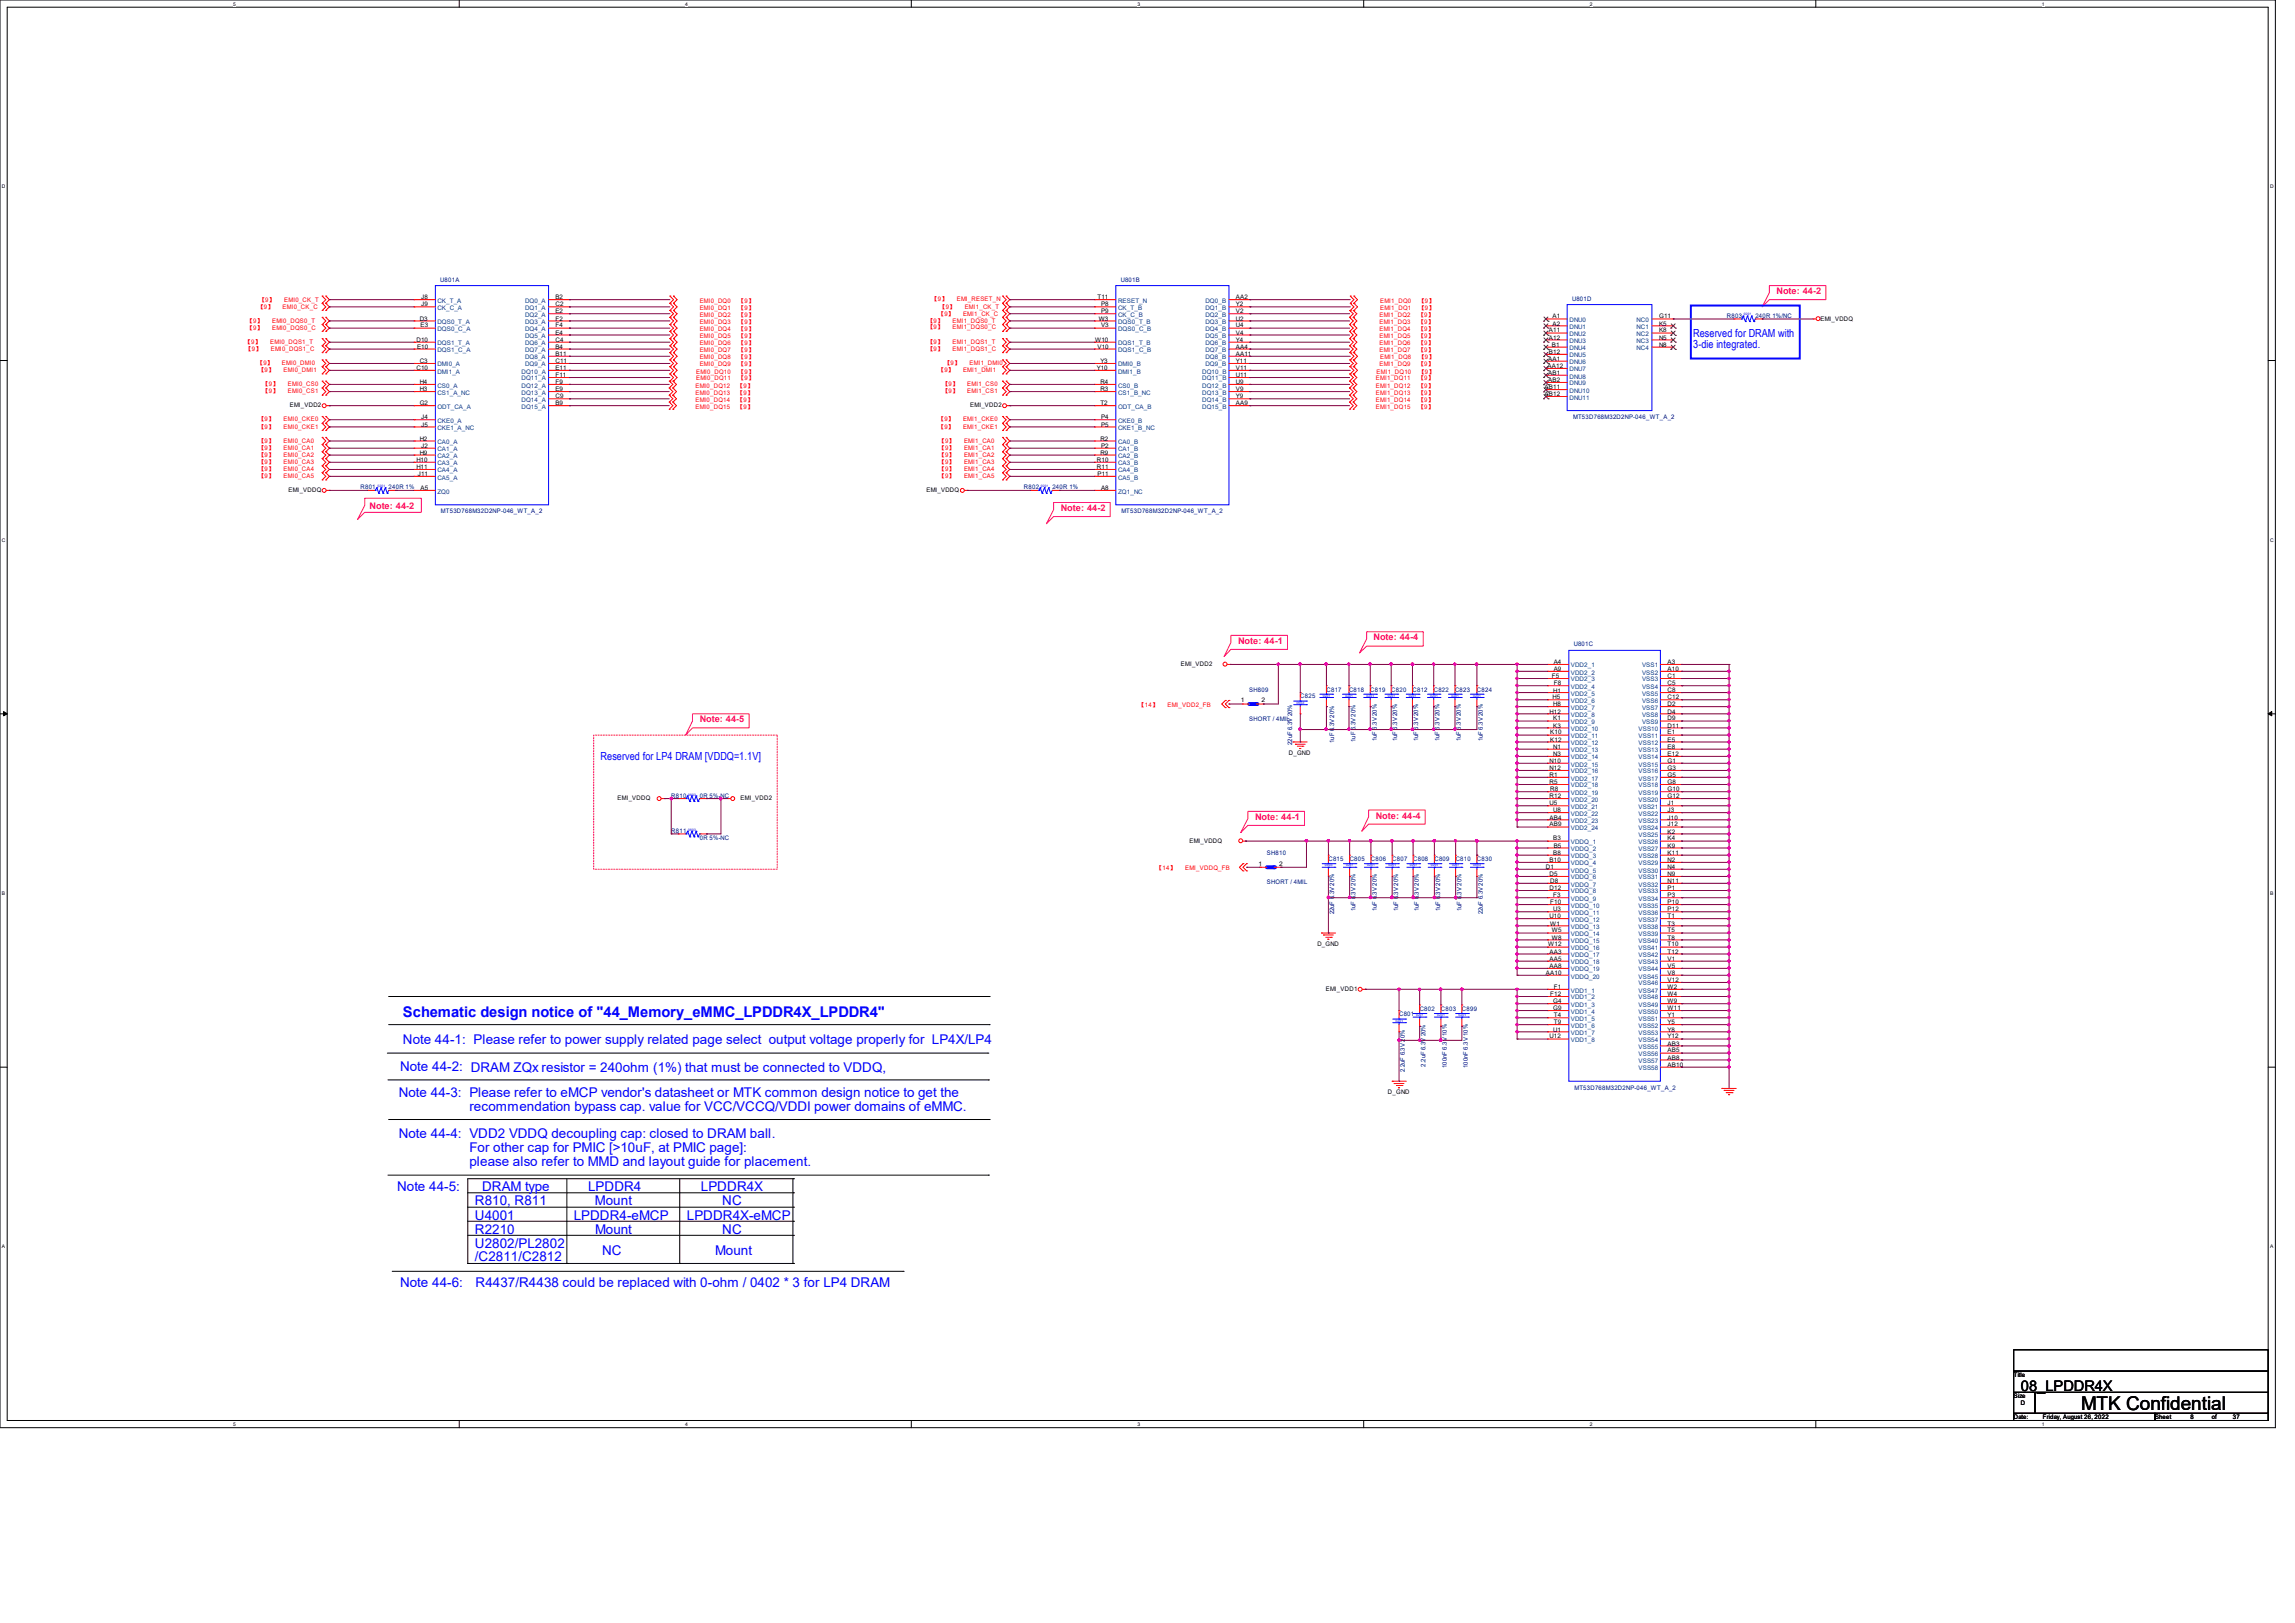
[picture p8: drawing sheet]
<svg xmlns="http://www.w3.org/2000/svg" width="297mm" height="210mm" viewBox="0 0 297 210" stroke-linecap="round" stroke-linejoin="round" font-family="sans-serif">
<defs><g id="words">
<text font-size="2.5" x="269.3" y="182.5">MTK Confidential</text>
<text font-size="1.9" fill="#00f" x="52.2" y="131.7">Schematic design notice of &quot;44_Memory_eMMC_LPDDR4X_LPDDR4&quot;</text>
<text font-size="1.9" x="261.5" y="180">08_LPDDR4X</text>
<g font-size="1.7" fill="#00f">
<text x="52.2" y="135.1">Note 44-1: Please refer to power supply related page select output voltage properly for LP4X/LP4</text>
<text x="51.6" y="142">Note 44-3: Please refer to eMCP vendor's datasheet or MTK common design notice to get the</text>
<text x="51.8" y="138.6">Note 44-2: DRAM ZQx resistor = 240ohm (1%) that must be connected to VDDQ,</text>
<text x="60.7" y="143.8">recommendation bypass cap. value for VCC/VCCQ/VDDI power domains of eMMC.</text>
<text x="51.6" y="147.3">Note 44-4: VDD2 VDDQ decoupling cap: closed to DRAM ball.</text>
<text x="60.7" y="149.1">For other cap for PMIC [&gt;10uF, at PMIC page]:</text>
<text x="51.4" y="154.1">Note 44-5:</text>
<text x="60.7" y="150.8">please also refer to MMD and layout guide for placement.</text>
<text x="61.5" y="156">R810, R811</text>
<text x="62.4" y="154.1">DRAM type</text>
<text x="76.1" y="154.1">LPDDR4</text>
<text x="77" y="156">Mount</text>
<text x="90.7" y="154.1">LPDDR4X</text>
<text x="93.5" y="156">NC</text>
<text x="61.5" y="161.5">U2802/PL2802</text>
<text x="61.5" y="159.6">R2210</text>
<text x="61.5" y="157.8">U4001</text>
<text x="74.3" y="157.8">LPDDR4-eMCP</text>
<text x="77" y="159.6">Mount</text>
<text x="88.9" y="157.8">LPDDR4X-eMCP</text>
<text x="93.5" y="159.6">NC</text>
<text x="51.8" y="166.5">Note 44-6:</text>
<text x="61.5" y="163.2">/C2811/C2812</text>
<text x="61.6" y="166.6">R4437/R4438 could be replaced with 0-ohm / 0402 * 3 for LP4 DRAM</text>
<text x="77.9" y="162.4">NC</text>
<text x="92.5" y="162.4">Mount</text>
</g>
<g font-size="1.4" fill="#00f">
<text x="219.1" y="43.6">Reserved for DRAM with</text>
<text x="219.1" y="45.1">3-die integrated.</text>
<text x="77.7" y="98.3">Reserved for LP4 DRAM [VDDQ=1.1V]</text>
</g>
<g font-size="1.2" fill="#ff0080">
<text x="229.9" y="38.1">Note: 44-2</text>
<text x="47.8" y="65.9">Note: 44-2</text>
<text x="137.3" y="66.1">Note: 44-2</text>
<text x="160.2" y="83.3">Note: 44-1</text>
<text x="177.8" y="82.8">Note: 44-4</text>
<text x="90.6" y="93.5">Note: 44-5</text>
<text x="162.4" y="106.1">Note: 44-1</text>
<text x="178.1" y="105.9">Note: 44-4</text>
</g>
<g font-size=".8" fill="#f00">
<text x="32" y="41.7">【9】</text>
<text x="33.4" y="40">【9】</text>
<text x="33.6" y="39.1">【9】</text>
<text x="35.2" y="41.7">EMI0_DQS0_T</text>
<text x="36.6" y="40">EMI0_CK_C</text>
<text x="36.8" y="39.1">EMI0_CK_T</text>
<text x="90.6" y="39.2">EMI0_DQ0</text>
<text x="90.6" y="40.1">EMI0_DQ1</text>
<text x="90.6" y="41">EMI0_DQ2</text>
<text x="90.6" y="41.9">EMI0_DQ3</text>
<text x="95.6" y="39.2">【9】</text>
<text x="95.6" y="40.1">【9】</text>
<text x="95.6" y="41">【9】</text>
<text x="95.6" y="41.9">【9】</text>
<text x="120.1" y="41.7">【9】</text>
<text x="120.6" y="38.9">【9】</text>
<text x="121.5" y="40.9">【9】</text>
<text x="121.6" y="40">【9】</text>
<text x="123.3" y="41.7">EMI1_DQS0_T</text>
<text x="123.8" y="38.9">EMI_RESET_N</text>
<text x="124.6" y="40.9">EMI1_CK_C</text>
<text x="124.8" y="40">EMI1_CK_T</text>
<text x="178.5" y="41">EMI1_DQ2</text>
<text x="178.5" y="41.9">EMI1_DQ3</text>
<text x="178.6" y="39.2">EMI1_DQ0</text>
<text x="178.6" y="40.1">EMI1_DQ1</text>
<text x="183.6" y="41">【9】</text>
<text x="183.6" y="41.9">【9】</text>
<text x="183.6" y="39.2">【9】</text>
<text x="183.6" y="40.1">【9】</text>
<text x="31.7" y="44.5">【9】</text>
<text x="31.8" y="45.4">【9】</text>
<text x="32" y="42.7">【9】</text>
<text x="33.3" y="47.2">【9】</text>
<text x="35" y="44.5">EMI0_DQS1_T</text>
<text x="35.1" y="45.4">EMI0_DQS1_C</text>
<text x="35.2" y="42.7">EMI0_DQS0_C</text>
<text x="36.5" y="47.2">EMI0_DMI0</text>
<text x="90.6" y="42.8">EMI0_DQ4</text>
<text x="90.6" y="43.8">EMI0_DQ5</text>
<text x="90.6" y="44.7">EMI0_DQ6</text>
<text x="90.6" y="45.6">EMI0_DQ7</text>
<text x="90.6" y="46.5">EMI0_DQ8</text>
<text x="90.6" y="47.4">EMI0_DQ9</text>
<text x="95.6" y="42.8">【9】</text>
<text x="95.6" y="43.8">【9】</text>
<text x="95.6" y="44.7">【9】</text>
<text x="95.6" y="45.6">【9】</text>
<text x="95.6" y="46.5">【9】</text>
<text x="95.6" y="47.4">【9】</text>
<text x="120.1" y="42.6">【9】</text>
<text x="120.1" y="44.5">【9】</text>
<text x="120.1" y="45.4">【9】</text>
<text x="122.3" y="47.2">【9】</text>
<text x="123.3" y="42.6">EMI1_DQS0_C</text>
<text x="123.3" y="44.5">EMI1_DQS1_T</text>
<text x="123.3" y="45.4">EMI1_DQS1_C</text>
<text x="125.5" y="47.2">EMI1_DMI0</text>
<text x="178.5" y="42.8">EMI1_DQ4</text>
<text x="178.5" y="43.8">EMI1_DQ5</text>
<text x="178.5" y="44.7">EMI1_DQ6</text>
<text x="178.5" y="45.6">EMI1_DQ7</text>
<text x="178.5" y="47.4">EMI1_DQ9</text>
<text x="178.6" y="46.5">EMI1_DQ8</text>
<text x="183.6" y="42.8">【9】</text>
<text x="183.6" y="43.8">【9】</text>
<text x="183.6" y="44.7">【9】</text>
<text x="183.6" y="45.6">【9】</text>
<text x="183.6" y="47.4">【9】</text>
<text x="183.6" y="46.5">【9】</text>
<text x="33.5" y="48.1">【9】</text>
<text x="34" y="50">【9】</text>
<text x="34" y="50.9">【9】</text>
<text x="36.7" y="48.1">EMI0_DMI1</text>
<text x="37.3" y="50">EMI0_CS0</text>
<text x="37.3" y="50.9">EMI0_CS1</text>
<text x="90" y="50.2">EMI0_DQ12</text>
<text x="90" y="51.1">EMI0_DQ13</text>
<text x="90" y="52">EMI0_DQ14</text>
<text x="90" y="52.9">EMI0_DQ15</text>
<text x="90.1" y="48.3">EMI0_DQ10</text>
<text x="90.1" y="49.2">EMI0_DQ11</text>
<text x="95.5" y="50.2">【9】</text>
<text x="95.5" y="51.1">【9】</text>
<text x="95.5" y="52">【9】</text>
<text x="95.5" y="52.9">【9】</text>
<text x="95.6" y="48.3">【9】</text>
<text x="95.6" y="49.2">【9】</text>
<text x="121.5" y="48.1">【9】</text>
<text x="122" y="50">【9】</text>
<text x="122" y="50.9">【9】</text>
<text x="124.6" y="48.1">EMI1_DMI1</text>
<text x="125.2" y="50">EMI1_CS0</text>
<text x="125.2" y="50.9">EMI1_CS1</text>
<text x="178.1" y="49.2">EMI1_DQ11</text>
<text x="178.1" y="50.2">EMI1_DQ12</text>
<text x="178.1" y="51.1">EMI1_DQ13</text>
<text x="178.1" y="52">EMI1_DQ14</text>
<text x="178.1" y="52.9">EMI1_DQ15</text>
<text x="178.1" y="48.3">EMI1_DQ10</text>
<text x="183.6" y="49.2">【9】</text>
<text x="183.6" y="50.2">【9】</text>
<text x="183.6" y="51.1">【9】</text>
<text x="183.6" y="52">【9】</text>
<text x="183.6" y="52.9">【9】</text>
<text x="183.6" y="48.3">【9】</text>
<text x="33.5" y="57.3">【9】</text>
<text x="33.5" y="58.2">【9】</text>
<text x="33.5" y="59.1">【9】</text>
<text x="33.5" y="54.5">【9】</text>
<text x="33.5" y="55.5">【9】</text>
<text x="36.7" y="57.3">EMI0_CA0</text>
<text x="36.7" y="58.2">EMI0_CA1</text>
<text x="36.7" y="59.1">EMI0_CA2</text>
<text x="36.7" y="54.5">EMI0_CKE0</text>
<text x="36.7" y="55.5">EMI0_CKE1</text>
<text x="121.5" y="54.5">【9】</text>
<text x="121.5" y="55.5">【9】</text>
<text x="121.5" y="57.3">【9】</text>
<text x="121.5" y="58.2">【9】</text>
<text x="121.5" y="59.1">【9】</text>
<text x="124.6" y="54.5">EMI1_CKE0</text>
<text x="124.6" y="55.5">EMI1_CKE1</text>
<text x="124.8" y="57.3">EMI1_CA0</text>
<text x="124.8" y="58.2">EMI1_CA1</text>
<text x="124.8" y="59.1">EMI1_CA2</text>
<text x="33.5" y="60">【9】</text>
<text x="33.5" y="61">【9】</text>
<text x="33.5" y="61.8">【9】</text>
<text x="36.7" y="60">EMI0_CA3</text>
<text x="36.7" y="61">EMI0_CA4</text>
<text x="36.7" y="61.8">EMI0_CA5</text>
<text x="121.5" y="60">【9】</text>
<text x="121.5" y="61">【9】</text>
<text x="121.5" y="61.8">【9】</text>
<text x="124.8" y="60">EMI1_CA3</text>
<text x="124.8" y="61">EMI1_CA4</text>
<text x="124.8" y="61.8">EMI1_CA5</text>
<text x="147.4" y="91.5">【14】</text>
<text x="151.1" y="91.5">EMI_VDD2_FB</text>
<text x="149.7" y="112.6">【14】</text>
<text x="153.4" y="112.6">EMI_VDDQ_FB</text>
</g>
<g font-size=".8">
<text x="54.3" y="41.5">D3</text>
<text x="54.5" y="38.7">J8</text>
<text x="54.5" y="39.6">J9</text>
<text x="71.9" y="38.7">B2</text>
<text x="71.9" y="39.6">C2</text>
<text x="71.9" y="40.6">E2</text>
<text x="71.9" y="41.5">F2</text>
<text x="142" y="38.7">T11</text>
<text x="142.2" y="41.5">W3</text>
<text x="142.5" y="39.6">P8</text>
<text x="142.5" y="40.6">P9</text>
<text x="159.9" y="38.7">AA2</text>
<text x="159.9" y="39.6">Y2</text>
<text x="159.9" y="40.6">V2</text>
<text x="159.9" y="41.5">U2</text>
<text x="200.9" y="41.2">A1</text>
<text x="214.7" y="41.2">G11</text>
<text x="235.6" y="41.5">EMI_VDDQ</text>
<text x="53.9" y="44.2">D10</text>
<text x="53.9" y="47.9">C10</text>
<text x="54" y="45.1">E10</text>
<text x="54.3" y="46.9">C3</text>
<text x="54.4" y="42.4">E3</text>
<text x="71.9" y="42.4">F4</text>
<text x="71.9" y="43.3">E4</text>
<text x="71.9" y="44.2">C4</text>
<text x="71.9" y="45.1">B4</text>
<text x="71.9" y="46.1">B11</text>
<text x="71.9" y="46.9">C11</text>
<text x="71.9" y="47.9">E11</text>
<text x="141.7" y="44.2">W10</text>
<text x="141.9" y="47.9">Y10</text>
<text x="142" y="45.1">V10</text>
<text x="142.4" y="46.9">Y3</text>
<text x="142.5" y="42.4">V3</text>
<text x="159.9" y="42.4">U4</text>
<text x="159.9" y="43.3">V4</text>
<text x="159.9" y="44.2">Y4</text>
<text x="159.9" y="45.1">AA4</text>
<text x="159.9" y="46.1">AA11</text>
<text x="159.9" y="46.9">Y11</text>
<text x="159.9" y="47.9">V11</text>
<text x="200.3" y="47.6">AA12</text>
<text x="200.4" y="46.7">AA1</text>
<text x="200.4" y="43">A11</text>
<text x="200.4" y="43.9">A12</text>
<text x="200.4" y="45.8">B12</text>
<text x="200.8" y="44.9">B1</text>
<text x="200.9" y="42.1">A2</text>
<text x="214.7" y="42.1">K5</text>
<text x="214.7" y="43">K8</text>
<text x="214.7" y="43.9">N5</text>
<text x="214.7" y="44.9">N8</text>
<text x="37.5" y="52.7">EMI_VDD2</text>
<text x="54.3" y="49.7">H4</text>
<text x="54.3" y="50.6">H3</text>
<text x="54.3" y="52.5">G2</text>
<text x="71.9" y="48.8">F11</text>
<text x="71.9" y="49.7">F9</text>
<text x="71.9" y="50.6">E9</text>
<text x="71.9" y="51.5">C9</text>
<text x="71.9" y="52.5">B9</text>
<text x="125.6" y="52.7">EMI_VDD2</text>
<text x="142.4" y="49.7">R4</text>
<text x="142.4" y="50.6">R3</text>
<text x="142.4" y="52.5">T2</text>
<text x="159.9" y="48.8">U11</text>
<text x="159.9" y="49.7">U9</text>
<text x="159.9" y="50.6">V9</text>
<text x="159.9" y="51.5">Y9</text>
<text x="159.9" y="52.5">AA9</text>
<text x="199.9" y="50.3">AB11</text>
<text x="199.9" y="51.3">AB12</text>
<text x="200.4" y="48.5">AB1</text>
<text x="200.4" y="49.4">AB2</text>
<text x="53.9" y="59.8">H10</text>
<text x="54.3" y="57">H2</text>
<text x="54.3" y="58.8">H9</text>
<text x="54.5" y="54.3">J4</text>
<text x="54.5" y="55.2">J5</text>
<text x="54.5" y="57.9">J2</text>
<text x="141.9" y="59.8">R10</text>
<text x="142.4" y="57">R2</text>
<text x="142.4" y="58.8">R9</text>
<text x="142.5" y="54.3">P4</text>
<text x="142.5" y="55.2">P5</text>
<text x="142.5" y="57.9">P2</text>
<text x="37.3" y="63.7">EMI_VDDQ</text>
<text x="53.9" y="60.7">H11</text>
<text x="54.1" y="61.6">J11</text>
<text x="54.4" y="63.4">A5</text>
<text x="119.9" y="63.7">EMI_VDDQ</text>
<text x="141.9" y="60.7">R11</text>
<text x="142" y="61.6">P11</text>
<text x="142.5" y="63.4">A8</text>
<text x="152.8" y="86.2">EMI_VDD2</text>
<text x="200.8" y="87.8">F5</text>
<text x="201" y="89.7">H1</text>
<text x="201.1" y="85.9">A4</text>
<text x="201.1" y="86.8">A9</text>
<text x="201.1" y="88.6">F8</text>
<text x="215.8" y="85.9">A3</text>
<text x="215.8" y="86.8">A10</text>
<text x="215.8" y="87.8">C1</text>
<text x="215.8" y="88.6">C5</text>
<text x="215.8" y="89.6">C8</text>
<text x="160.6" y="90.9">1</text>
<text x="163.2" y="90.9">2</text>
<text x="200.5" y="92.3">H12</text>
<text x="200.6" y="95">K10</text>
<text x="200.6" y="96">K12</text>
<text x="200.9" y="90.5">H5</text>
<text x="201" y="91.4">H8</text>
<text x="201" y="93.2">K1</text>
<text x="201" y="94.1">K3</text>
<text x="215.8" y="90.5">C12</text>
<text x="215.8" y="91.4">D2</text>
<text x="215.8" y="92.3">D4</text>
<text x="215.8" y="93.2">D9</text>
<text x="215.8" y="94.1">D11</text>
<text x="215.8" y="95">E1</text>
<text x="215.8" y="96">E5</text>
<text x="166.8" y="97.7">D_GND</text>
<text x="200.5" y="98.7">N10</text>
<text x="200.5" y="99.6">N12</text>
<text x="200.5" y="100.5">R1</text>
<text x="200.5" y="101.5">R5</text>
<text x="201" y="96.9">N1</text>
<text x="201" y="97.8">N3</text>
<text x="215.8" y="96.9">E8</text>
<text x="215.8" y="97.8">E12</text>
<text x="215.8" y="98.7">G1</text>
<text x="215.8" y="99.6">G3</text>
<text x="215.8" y="100.5">G5</text>
<text x="215.8" y="101.5">G8</text>
<text x="79.9" y="103.5">EMI_VDDQ</text>
<text x="95.8" y="103.5">EMI_VDD2</text>
<text x="200.5" y="103.3">R12</text>
<text x="200.5" y="104.2">U5</text>
<text x="200.5" y="106">AB4</text>
<text x="200.5" y="106.9">AB9</text>
<text x="200.6" y="102.4">R8</text>
<text x="201" y="105.1">U8</text>
<text x="215.8" y="102.4">G10</text>
<text x="215.8" y="103.3">G12</text>
<text x="215.8" y="104.2">J1</text>
<text x="215.8" y="105.1">J3</text>
<text x="215.8" y="106">J10</text>
<text x="215.8" y="106.9">J12</text>
<text x="215.8" y="107.9">K2</text>
<text x="153.9" y="109">EMI_VDDQ</text>
<text x="162.9" y="112">1</text>
<text x="165.5" y="112">2</text>
<text x="200.1" y="112.4">D1</text>
<text x="200.5" y="111.5">B10</text>
<text x="200.5" y="113.3">D5</text>
<text x="201" y="108.8">B3</text>
<text x="201" y="110.6">B8</text>
<text x="201.1" y="109.7">B5</text>
<text x="215.8" y="108.8">K4</text>
<text x="215.8" y="109.7">K9</text>
<text x="215.8" y="110.6">K11</text>
<text x="215.8" y="111.5">N2</text>
<text x="215.8" y="112.4">N4</text>
<text x="215.8" y="113.3">N9</text>
<text x="200.5" y="115.2">D12</text>
<text x="200.5" y="118.8">U10</text>
<text x="200.6" y="114.3">D8</text>
<text x="200.6" y="117">F10</text>
<text x="200.6" y="119.8">W1</text>
<text x="201" y="116.1">F3</text>
<text x="201" y="117.9">U3</text>
<text x="215.8" y="114.3">N11</text>
<text x="215.8" y="115.2">P1</text>
<text x="215.8" y="116.1">P3</text>
<text x="215.8" y="117">P10</text>
<text x="215.8" y="117.9">P12</text>
<text x="215.8" y="118.8">T1</text>
<text x="215.8" y="119.8">T3</text>
<text x="170.5" y="122.4">D_GND</text>
<text x="200.4" y="122.5">W12</text>
<text x="200.5" y="123.4">AA3</text>
<text x="200.5" y="124.3">AA5</text>
<text x="200.5" y="125.2">AA8</text>
<text x="200.8" y="120.6">W5</text>
<text x="200.8" y="121.6">W8</text>
<text x="215.8" y="120.6">T5</text>
<text x="215.8" y="121.6">T8</text>
<text x="215.8" y="122.5">T10</text>
<text x="215.8" y="123.4">T12</text>
<text x="215.8" y="124.3">V1</text>
<text x="215.8" y="125.2">V5</text>
<text x="171.6" y="128.2">EMI_VDD1</text>
<text x="200.1" y="126.2">AA10</text>
<text x="200.6" y="128.9">F12</text>
<text x="201" y="129.8">G4</text>
<text x="201" y="130.7">G9</text>
<text x="201.1" y="128">F1</text>
<text x="201.1" y="131.6">T4</text>
<text x="215.8" y="126.2">V8</text>
<text x="215.8" y="127">V12</text>
<text x="215.8" y="128">W2</text>
<text x="215.8" y="128.9">W4</text>
<text x="215.8" y="129.8">W9</text>
<text x="215.8" y="130.7">W11</text>
<text x="215.8" y="131.6">Y1</text>
<text x="200.5" y="134.4">U12</text>
<text x="201" y="133.5">U1</text>
<text x="201.1" y="132.5">T9</text>
<text x="215.8" y="132.5">Y5</text>
<text x="215.8" y="133.5">Y8</text>
<text x="215.8" y="134.4">Y12</text>
<text x="215.8" y="135.3">AB3</text>
<text x="215.8" y="136.2">AB5</text>
<text x="215.8" y="137.1">AB8</text>
<text x="179.6" y="141.6">D_GND</text>
<text x="215.8" y="138">AB10</text>
<text x="260.6" y="178.2">Title</text>
<text x="260.6" y="180.9">Size</text>
<text x="260.6" y="183.6">Date:</text>
<text x="261.5" y="181.8">D</text>
<text x="264.4" y="183.6">Friday, August 26, 2022</text>
<text x="278.9" y="183.6">Sheet</text>
<text x="283.5" y="183.6">8</text>
<text x="286.2" y="183.6">of</text>
<text x="289" y="183.6">37</text>
</g>
<g font-size=".8" fill="#004080">
<text x="56.6" y="39.2">CK_T_A</text>
<text x="56.6" y="40.1">CK_C_A</text>
<text x="56.6" y="41.9">DQS0_T_A</text>
<text x="67.9" y="39.2">DQ0_A</text>
<text x="67.9" y="40.1">DQ1_A</text>
<text x="67.9" y="41">DQ2_A</text>
<text x="67.9" y="41.9">DQ3_A</text>
<text x="144.7" y="40.1">CK_T_B</text>
<text x="144.7" y="41">CK_C_B</text>
<text x="144.7" y="41.9">DQS0_T_B</text>
<text x="144.7" y="39.2">RESET_N</text>
<text x="156" y="39.2">DQ0_B</text>
<text x="156" y="40.1">DQ1_B</text>
<text x="156" y="41">DQ2_B</text>
<text x="156" y="41.9">DQ3_B</text>
<text x="203.1" y="41.7">DNU0</text>
<text x="211.8" y="41.7">NC0</text>
<text x="56.6" y="42.8">DQS0_C_A</text>
<text x="56.6" y="44.7">DQS1_T_A</text>
<text x="56.6" y="45.6">DQS1_C_A</text>
<text x="56.6" y="47.4">DMI0_A</text>
<text x="67.9" y="42.8">DQ4_A</text>
<text x="67.9" y="43.8">DQ5_A</text>
<text x="67.9" y="44.7">DQ6_A</text>
<text x="67.9" y="45.6">DQ7_A</text>
<text x="67.9" y="46.5">DQ8_A</text>
<text x="67.9" y="47.4">DQ9_A</text>
<text x="144.7" y="42.8">DQS0_C_B</text>
<text x="144.7" y="44.7">DQS1_T_B</text>
<text x="144.7" y="45.6">DQS1_C_B</text>
<text x="144.7" y="47.4">DMI0_B</text>
<text x="156" y="42.8">DQ4_B</text>
<text x="156" y="43.8">DQ5_B</text>
<text x="156" y="44.7">DQ6_B</text>
<text x="156" y="45.6">DQ7_B</text>
<text x="156" y="46.5">DQ8_B</text>
<text x="156" y="47.4">DQ9_B</text>
<text x="203.1" y="42.6">DNU1</text>
<text x="203.1" y="43.5">DNU2</text>
<text x="203.1" y="44.4">DNU3</text>
<text x="203.1" y="45.3">DNU4</text>
<text x="203.1" y="46.2">DNU5</text>
<text x="203.1" y="47.2">DNU6</text>
<text x="211.8" y="42.6">NC1</text>
<text x="211.8" y="43.5">NC2</text>
<text x="211.8" y="44.4">NC3</text>
<text x="211.8" y="45.3">NC4</text>
<text x="56.6" y="48.3">DMI1_A</text>
<text x="56.6" y="50.2">CS0_A</text>
<text x="56.6" y="51.1">CS1_A_NC</text>
<text x="56.6" y="52.9">ODT_CA_A</text>
<text x="67.5" y="48.3">DQ10_A</text>
<text x="67.5" y="49.2">DQ11_A</text>
<text x="67.5" y="50.2">DQ12_A</text>
<text x="67.5" y="51.1">DQ13_A</text>
<text x="67.5" y="52">DQ14_A</text>
<text x="67.5" y="52.9">DQ15_A</text>
<text x="144.7" y="48.3">DMI1_B</text>
<text x="144.7" y="50.2">CS0_B</text>
<text x="144.7" y="51.1">CS1_B_NC</text>
<text x="144.7" y="52.9">ODT_CA_B</text>
<text x="155.6" y="48.3">DQ10_B</text>
<text x="155.6" y="49.2">DQ11_B</text>
<text x="155.6" y="50.2">DQ12_B</text>
<text x="155.6" y="51.1">DQ13_B</text>
<text x="155.6" y="52">DQ14_B</text>
<text x="155.6" y="52.9">DQ15_B</text>
<text x="203.1" y="48">DNU7</text>
<text x="203.1" y="49">DNU8</text>
<text x="203.1" y="49.9">DNU9</text>
<text x="203.1" y="50.8">DNU10</text>
<text x="203.1" y="51.7">DNU11</text>
<text x="56.6" y="54.7">CKE0_A</text>
<text x="56.6" y="55.6">CKE1_A_NC</text>
<text x="56.6" y="57.5">CA0_A</text>
<text x="56.6" y="58.4">CA1_A</text>
<text x="56.6" y="59.3">CA2_A</text>
<text x="144.7" y="54.7">CKE0_B</text>
<text x="144.7" y="55.6">CKE1_B_NC</text>
<text x="144.7" y="57.5">CA0_B</text>
<text x="144.7" y="58.4">CA1_B</text>
<text x="144.7" y="59.3">CA2_B</text>
<text x="56.6" y="60.2">CA3_A</text>
<text x="56.6" y="61.1">CA4_A</text>
<text x="56.6" y="62.1">CA5_A</text>
<text x="56.6" y="63.9">ZQ0</text>
<text x="144.7" y="60.2">CA3_B</text>
<text x="144.7" y="61.1">CA4_B</text>
<text x="144.7" y="62.1">CA5_B</text>
<text x="144.7" y="63.9">ZQ1_NC</text>
<text x="203.3" y="86.4">VDD2_1</text>
<text x="203.3" y="87.3">VDD2_2</text>
<text x="203.3" y="88.2">VDD2_3</text>
<text x="203.3" y="89.1">VDD2_4</text>
<text x="212.5" y="86.4">VSS1</text>
<text x="212.5" y="87.3">VSS2</text>
<text x="212.5" y="88.2">VSS3</text>
<text x="212.5" y="89.1">VSS4</text>
<text x="203.3" y="90">VDD2_5</text>
<text x="203.3" y="90.9">VDD2_6</text>
<text x="203.3" y="91.9">VDD2_7</text>
<text x="203.3" y="92.8">VDD2_8</text>
<text x="203.3" y="93.7">VDD2_9</text>
<text x="203.3" y="94.6">VDD2_10</text>
<text x="203.3" y="95.5">VDD2_11</text>
<text x="212" y="94.6">VSS10</text>
<text x="212" y="95.5">VSS11</text>
<text x="212.5" y="90">VSS5</text>
<text x="212.5" y="90.9">VSS6</text>
<text x="212.5" y="91.9">VSS7</text>
<text x="212.5" y="92.8">VSS8</text>
<text x="212.5" y="93.7">VSS9</text>
<text x="203.3" y="96.4">VDD2_12</text>
<text x="203.3" y="97.3">VDD2_13</text>
<text x="203.3" y="98.3">VDD2_14</text>
<text x="203.3" y="99.2">VDD2_15</text>
<text x="203.3" y="100">VDD2_16</text>
<text x="203.3" y="101">VDD2_17</text>
<text x="203.3" y="101.9">VDD2_18</text>
<text x="212" y="96.4">VSS12</text>
<text x="212" y="97.3">VSS13</text>
<text x="212" y="98.3">VSS14</text>
<text x="212" y="99.2">VSS15</text>
<text x="212" y="100.1">VSS16</text>
<text x="212" y="101">VSS17</text>
<text x="212" y="101.9">VSS18</text>
<text x="203.3" y="102.8">VDD2_19</text>
<text x="203.3" y="103.8">VDD2_20</text>
<text x="203.3" y="104.6">VDD2_21</text>
<text x="203.3" y="105.6">VDD2_22</text>
<text x="203.3" y="106.5">VDD2_23</text>
<text x="203.3" y="107.4">VDD2_24</text>
<text x="212" y="102.8">VSS19</text>
<text x="212" y="103.8">VSS20</text>
<text x="212" y="104.6">VSS21</text>
<text x="212" y="105.6">VSS22</text>
<text x="212" y="106.5">VSS23</text>
<text x="212" y="107.4">VSS24</text>
<text x="203.3" y="109.2">VDDQ_1</text>
<text x="203.3" y="110.2">VDDQ_2</text>
<text x="203.3" y="111">VDDQ_3</text>
<text x="203.3" y="112">VDDQ_4</text>
<text x="203.3" y="112.9">VDDQ_5</text>
<text x="203.3" y="113.8">VDDQ_6</text>
<text x="212" y="108.3">VSS25</text>
<text x="212" y="109.2">VSS26</text>
<text x="212" y="110.2">VSS27</text>
<text x="212" y="111">VSS28</text>
<text x="212" y="112">VSS29</text>
<text x="212" y="112.9">VSS30</text>
<text x="212" y="113.7">VSS31</text>
<text x="203.3" y="114.7">VDDQ_7</text>
<text x="203.3" y="115.6">VDDQ_8</text>
<text x="203.3" y="116.5">VDDQ_9</text>
<text x="203.3" y="117.5">VDDQ_10</text>
<text x="203.3" y="118.4">VDDQ_11</text>
<text x="203.3" y="119.3">VDDQ_12</text>
<text x="212" y="114.7">VSS32</text>
<text x="212" y="115.5">VSS33</text>
<text x="212" y="116.5">VSS34</text>
<text x="212" y="117.5">VSS35</text>
<text x="212" y="118.4">VSS36</text>
<text x="212" y="119.3">VSS37</text>
<text x="203.3" y="120.2">VDDQ_13</text>
<text x="203.3" y="121.1">VDDQ_14</text>
<text x="203.3" y="122">VDDQ_15</text>
<text x="203.3" y="122.9">VDDQ_16</text>
<text x="203.3" y="123.9">VDDQ_17</text>
<text x="203.3" y="124.8">VDDQ_18</text>
<text x="203.3" y="125.7">VDDQ_19</text>
<text x="212" y="120.2">VSS38</text>
<text x="212" y="121.1">VSS39</text>
<text x="212" y="122">VSS40</text>
<text x="212" y="122.9">VSS41</text>
<text x="212" y="123.9">VSS42</text>
<text x="212" y="124.8">VSS43</text>
<text x="212" y="125.7">VSS44</text>
<text x="203.3" y="126.6">VDDQ_20</text>
<text x="203.3" y="128.4">VDD1_1</text>
<text x="203.3" y="129.3">VDD1_2</text>
<text x="203.3" y="130.3">VDD1_3</text>
<text x="203.3" y="131.2">VDD1_4</text>
<text x="212" y="126.6">VSS45</text>
<text x="212" y="127.5">VSS46</text>
<text x="212" y="128.4">VSS47</text>
<text x="212" y="129.3">VSS48</text>
<text x="212" y="130.3">VSS49</text>
<text x="212" y="131.2">VSS50</text>
<text x="203.3" y="132.1">VDD1_5</text>
<text x="203.3" y="133">VDD1_6</text>
<text x="203.3" y="133.9">VDD1_7</text>
<text x="203.3" y="134.8">VDD1_8</text>
<text x="212" y="132.1">VSS51</text>
<text x="212" y="133">VSS52</text>
<text x="212" y="133.9">VSS53</text>
<text x="212" y="134.8">VSS54</text>
<text x="212" y="135.8">VSS55</text>
<text x="212" y="136.7">VSS56</text>
<text x="212" y="137.6">VSS57</text>
<text x="212" y="138.5">VSS58</text>
</g>
<g font-size=".8" fill="#000080">
<text x="57" y="36.4">U801A</text>
<text x="145" y="36.4">U801B</text>
<text x="203.5" y="38.9">U801D</text>
<text x="223.5" y="41.1">R803</text>
<text x="227.2" y="41.1">240R 1%/NC</text>
<text x="203.6" y="54.3">MT53D768M32D2NP-046_WT_A_2</text>
<text x="46.7" y="63.3">R801</text>
<text x="50.3" y="63.3">240R 1%</text>
<text x="132.5" y="63.3">R802</text>
<text x="136.2" y="63.3">240R 1%</text>
<text x="57.1" y="66.4">MT53D768M32D2NP-046_WT_A_2</text>
<text x="145.1" y="66.4">MT53D768M32D2NP-046_WT_A_2</text>
<text x="203.7" y="83.6">U801C</text>
<text x="161.7" y="89.6">SH809</text>
<text x="171.7" y="89.5">C817</text>
<text x="174.6" y="89.5">C818</text>
<text x="177.3" y="89.5">C819</text>
<text x="180.1" y="89.5">C820</text>
<text x="182.8" y="89.5">C812</text>
<text x="185.6" y="89.5">C822</text>
<text x="188.3" y="89.5">C823</text>
<text x="191.1" y="89.5">C824</text>
<text x="161.7" y="93.3">SHORT / 4MIL</text>
<text x="168.3" y="90.4">C825</text>
<text x="178.2" y="95.9" transform="rotate(-90 178.2 95.9)">1uF 6.3V 20%</text>
<text x="180.8" y="95.9" transform="rotate(-90 180.8 95.9)">1uF 6.3V 20%</text>
<text x="183.6" y="95.9" transform="rotate(-90 183.6 95.9)">1uF 6.3V 20%</text>
<text x="186.3" y="95.9" transform="rotate(-90 186.3 95.9)">1uF 6.3V 20%</text>
<text x="189.1" y="95.9" transform="rotate(-90 189.1 95.9)">1uF 6.3V 20%</text>
<text x="191.9" y="95.9" transform="rotate(-90 191.9 95.9)">1uF 6.3V 20%</text>
<text x="167.2" y="96.4" transform="rotate(-90 167.2 96.4)">22uF 6.3V 20%</text>
<text x="172.7" y="96.1" transform="rotate(-90 172.7 96.1)">1uF 6.3V 20%</text>
<text x="175.4" y="96" transform="rotate(-90 175.4 96)">1uF 6.3V 20%</text>
<text x="86.9" y="103.2">R810</text>
<text x="86.9" y="107.8">R811</text>
<text x="90.6" y="103.2">0R 5%-NC</text>
<text x="90.6" y="108.7">0R 5%-NC</text>
<text x="164" y="110.7">SH810</text>
<text x="171.9" y="111.4">C815</text>
<text x="174.7" y="111.4">C805</text>
<text x="177.4" y="111.4">C806</text>
<text x="180.2" y="111.4">C807</text>
<text x="182.9" y="111.4">C808</text>
<text x="185.6" y="111.4">C809</text>
<text x="188.4" y="111.4">C810</text>
<text x="191.1" y="111.4">C830</text>
<text x="164" y="114.4">SHORT / 4MIL</text>
<text x="172.7" y="118.3" transform="rotate(-90 172.7 118.3)">22uF 6.3V 20%</text>
<text x="175.4" y="117.9" transform="rotate(-90 175.4 117.9)">1uF 6.3V 20%</text>
<text x="178.2" y="117.9" transform="rotate(-90 178.2 117.9)">1uF 6.3V 20%</text>
<text x="180.9" y="117.9" transform="rotate(-90 180.9 117.9)">1uF 6.3V 20%</text>
<text x="183.6" y="117.9" transform="rotate(-90 183.6 117.9)">1uF 6.3V 20%</text>
<text x="186.4" y="117.9" transform="rotate(-90 186.4 117.9)">1uF 6.3V 20%</text>
<text x="189.1" y="117.9" transform="rotate(-90 189.1 117.9)">1uF 6.3V 20%</text>
<text x="191.9" y="118.3" transform="rotate(-90 191.9 118.3)">22uF 6.3V 20%</text>
<text x="181.1" y="131.5">C801</text>
<text x="183.7" y="130.8">C802</text>
<text x="186.5" y="130.8">C803</text>
<text x="189.2" y="130.8">C899</text>
<text x="181.8" y="138.7" transform="rotate(-90 181.8 138.7)">2.2uF 6.3V 20%</text>
<text x="184.5" y="138" transform="rotate(-90 184.5 138)">2.2uF 6.3V 20%</text>
<text x="187.2" y="138.2" transform="rotate(-90 187.2 138.2)">100nF 6.3V 10%</text>
<text x="189.9" y="138.2" transform="rotate(-90 189.9 138.2)">100nF 6.3V 10%</text>
<text x="203.8" y="141">MT53D768M32D2NP-046_WT_A_2</text>
</g>
<g font-size=".6">
<text x="30.2" y=".7">5</text>
<text x="88.7" y=".7">4</text>
<text x="147.2" y=".7">3</text>
<text x="205.7" y=".7">2</text>
<text x="264.2" y=".7">1</text>
<text x=".3" y="24.4">D</text>
<text x="293.8" y="24.4">D</text>
<text x=".3" y="70.1">C</text>
<text x="293.8" y="70.1">C</text>
<text x=".3" y="115.8">B</text>
<text x="293.8" y="115.8">B</text>
<text x=".3" y="161.5">A</text>
<text x="293.8" y="161.5">A</text>
<text x="30.2" y="184.5">5</text>
<text x="88.7" y="184.5">4</text>
<text x="147.2" y="184.5">3</text>
<text x="205.7" y="184.5">2</text>
<text x="264.2" y="184.5">1</text>
</g>
<g font-size=".4" fill="#00f">
<text x="225.7" y="40.8">0201</text>
<text x="48.9" y="63">0201</text>
<text x="134.7" y="63">0201</text>
<text x="167.8" y="91.1">0603</text>
<text x="171.2" y="90.1">0201</text>
<text x="174.1" y="90.1">0201</text>
<text x="176.9" y="90.1">0201</text>
<text x="179.6" y="90.1">0201</text>
<text x="182.3" y="90.1">0201</text>
<text x="185.1" y="90.1">0201</text>
<text x="187.8" y="90.1">0201</text>
<text x="190.7" y="90.1">0201</text>
<text x="89.1" y="103">0603</text>
<text x="89.1" y="107.5">0603</text>
<text x="171.4" y="112.1">0603</text>
<text x="174.2" y="112.1">0201</text>
<text x="177" y="112.1">0201</text>
<text x="179.7" y="112.1">0201</text>
<text x="182.5" y="112.1">0201</text>
<text x="185.2" y="112.1">0201</text>
<text x="187.9" y="112.1">0201</text>
<text x="190.7" y="112.1">0603</text>
<text x="183.3" y="131.5">0201</text>
<text x="186" y="131.5">0201</text>
<text x="188.8" y="131.5">0201</text>
<text x="180.6" y="132.2">0201</text>
</g>
</g></defs>
<path d="M0 0h294.5v184.7h-294.5zM.9 .9h292.6v182.9h-292.6z" fill="none" stroke="#000" stroke-width=".13"/>
<g fill="#fff">
<path d="M30.2 .1h.3v.7h-.3z"/>
<path d="M30.2 183.9h.3v.8h-.3z"/>
</g>
<path d="M59.4 0v.9M59.4 183.8v.9" fill="none" stroke="#000" stroke-width=".13"/>
<g fill="#fff">
<path d="M88.7 .1h.3v.7h-.3z"/>
<path d="M88.7 183.9h.3v.8h-.3z"/>
</g>
<path d="M117.9 0v.9M117.9 183.8v.9" fill="none" stroke="#000" stroke-width=".13"/>
<g fill="#fff">
<path d="M147.2 .1h.3v.7h-.3z"/>
<path d="M147.2 183.9h.3v.8h-.3z"/>
</g>
<path d="M176.5 0v.9M176.5 183.8v.9" fill="none" stroke="#000" stroke-width=".13"/>
<g fill="#fff">
<path d="M205.7 .1h.4v.7h-.4z"/>
<path d="M205.7 183.9h.4v.8h-.4z"/>
</g>
<path d="M235 0v.9M235 183.8v.9" fill="none" stroke="#000" stroke-width=".13"/>
<g fill="#fff">
<path d="M264.2 .1h.4v.7h-.4z"/>
<path d="M264.2 183.9h.4v.8h-.4z"/>
<path d="M.3 23.8h.4v.7h-.4z"/>
<path d="M293.8 23.8h.5v.7h-.5z"/>
<path d="M.3 69.5h.4v.7h-.4z"/>
<path d="M293.8 69.5h.5v.7h-.5z"/>
</g>
<path d="M0 46.7h.9M293.5 46.7h1" fill="none" stroke="#000" stroke-width=".13"/>
<g fill="#fff">
<path d="M.3 115.2h.4v.8h-.4z"/>
<path d="M293.8 115.2h.4v.8h-.4z"/>
</g>
<path d="M0 92.4h.9M293.5 92.4h1" fill="none" stroke="#000" stroke-width=".13"/>
<path d="M.5 92.1l.4 .3-.4 .2zM293.5 92.4l.5-.3v.5z" fill="#000" stroke="#000" stroke-width=".13"/>
<g fill="#fff">
<path d="M.3 161h.3v.7h-.3z"/>
<path d="M293.8 161h.4v.7h-.4z"/>
</g>
<g fill="none" stroke="#000" stroke-width=".13">
<path d="M0 138.1h.9M50.1 136.3h77.7M50.2 139.7h77.7M50.3 128.9h77.7M50.3 132.6h77.7M127.8 136.3h.1M127.9 139.7h.1M128 128.9h.1M128 132.6h.1M293.5 138.1h1M50.2 152.1h77.7M50.3 144.9h77.7"/>
<path d="M60.5 154.3h42.2M60.5 156.2h42.2M60.5 158h42.2M60.5 159.9h42.2M73.4 152.5v11M88 152.5v11M102.6 152.5v11M102.7 152.5h.1M102.7 154.3h.1M102.7 156.2h.1M102.7 158h.1M102.7 159.9h.1"/>
<path d="M102.7 152.5h-42.2v11M127.9 152.1h.1M128 144.9h.1M50.8 164.5h66.1M60.5 163.5h.1M60.5 163.5h42.2M73.4 163.5h.1M88 163.5h.1M102.6 163.5h.1M102.7 163.5h.1M116.9 164.5h.1M260.6 174.7h32.9v2.7h-32.9z"/>
<path d="M260.6 177.4h32.9v2.8h-32.9zM260.6 182.9h18.3v.9h-18.3zM260.6 180.2h2.8v2.7h-2.8zM263.4 180.2h30.1v2.7h-30.1zM278.9 182.9h14.6v.9h-14.6z"/>
</g>
<path d="M229 37h7.3v1.8h-7.3l-1 .9 1-1.8zM47.2 64.5h7.3v1.8h-7.3l-.9 .9 .9-1.8zM136.4 65h7.3v1.8h-7.3l-1 1 1-1.8zM76.8 95.1h23.8v17.4h-23.8zM89.6 92.4h7.3v1.8h-7.3l-.9 .9 .9-1.8zM159.3 82.2h7.3v1.8h-7.3l-.9 1 .9-1.9zM176.9 81.7h7.3v1.9h-7.3l-1 .9 1-1.8zM161.5 105h7.3v1.8h-7.3l-.9 .9 .9-1.8zM177.1 104.8h7.3v1.8h-7.3l-.9 1 .9-1.9z" fill="none" stroke="#ff0080" stroke-width=".13"/>
<path d="M218.8 39.5h14.1v6.9h-14.1z" fill="none" stroke="#00f" stroke-width=".25"/>
<g fill="none" stroke="#f00" stroke-width=".13">
<path d="M41.7 39.2h.1M41.7 38.3h.1M41.7 38.3l.5 .5-.5 .4M41.7 39.2l.5 .5-.5 .5M42.2 38.3h.1M42.2 39.2h.1M42.2 38.3l.4 .5-.4 .4M42.2 39.2l.4 .5-.4 .5M86.7 38.3h.1M86.7 39.2h.1M86.7 38.3l.5 .5-.5 .4M86.7 39.2l.5 .5-.5 .5"/>
<path d="M87.2 38.3h.1M87.2 39.2h.1M87.2 38.3l.4 .5-.4 .4M87.2 39.2l.4 .5-.4 .5M129.8 39.2h.1M129.8 38.3h.1M129.8 39.2l.4 .5-.4 .5M129.8 38.3l.4 .5-.4 .4M130.2 39.2h.1M130.2 38.3h.1M130.2 39.2l.5 .5-.5 .5M130.2 38.3l.5 .5-.5 .4"/>
<path d="M174.8 38.3h.1M174.8 39.2h.1M174.8 38.3l.4 .5-.4 .4M174.8 39.2l.4 .5-.4 .5M175.2 38.3h.1M175.2 39.2h.1M175.2 38.3l.5 .5-.5 .4M175.2 39.2l.5 .5-.5 .5M41.7 56.6h.1M41.7 57.5h.1M41.7 58.5h.1M41.7 59.4h.1"/>
<path d="M41.7 49.3h.1M41.7 50.2h.1M41.7 51.1h.1M41.7 53.9h.1M41.7 54.8h.1M41.7 55.7h.1M41.7 40.2h.1M41.7 46.6h.1M41.7 47.5h.1M41.7 41.1h.1M41.7 42h.1M41.7 42.9h.1"/>
<path d="M41.7 48.4h.1M41.7 43.8h.1M41.7 44.7h.1M41.7 45.6h.1M41.7 56.6l.5 .5-.5 .4M41.7 57.5l.5 .5-.5 .5M41.7 58.5l.5 .4-.5 .5M41.7 59.4l.5 .4-.5 .5M41.7 49.3l.5 .4-.5 .5M41.7 50.2l.5 .5-.5 .4M41.7 53.9l.5 .4-.5 .5M41.7 54.8l.5 .4-.5 .5"/>
<path d="M41.7 46.6l.5 .4-.5 .5M41.7 41.1l.5 .4-.5 .5M41.7 42l.5 .5-.5 .4M41.7 47.5l.5 .4-.5 .5M41.7 43.8l.5 .5-.5 .4M41.7 44.7l.5 .5-.5 .4M42.2 57.5h.1M42.2 56.6h.1M42.2 58.5h.1M42.2 59.4h.1M42.2 50.2h.1M42.2 49.3h.1"/>
<path d="M42.2 51.1h.1M42.2 54.8h.1M42.2 53.9h.1M42.2 55.7h.1M42.2 40.2h.1M42.2 47.5h.1M42.2 46.6h.1M42.2 42h.1M42.2 41.1h.1M42.2 42.9h.1M42.2 48.4h.1M42.2 44.7h.1"/>
<path d="M42.2 43.8h.1M42.2 45.6h.1M42.2 56.6l.4 .5-.4 .4M42.2 57.5l.4 .5-.4 .5M42.2 58.5l.4 .4-.4 .5M42.2 59.4l.4 .4-.4 .5M42.2 49.3l.4 .4-.4 .5M42.2 50.2l.4 .5-.4 .4M42.2 53.9l.4 .4-.4 .5M42.2 54.8l.4 .4-.4 .5M42.2 46.6l.4 .4-.4 .5M42.2 41.1l.4 .4-.4 .5"/>
<path d="M42.2 42l.4 .5-.4 .4M42.2 47.5l.4 .4-.4 .5M42.2 43.8l.4 .5-.4 .4M42.2 44.7l.4 .5-.4 .4M42.2 52.5h.4M42.6 52.5h.1M86.6 49.3h.1M86.6 50.2h.1M86.6 51.1h.1M86.6 52h.1M86.6 53h.1M86.6 49.3l.5 .4-.5 .5"/>
<path d="M86.6 50.2l.5 .5-.5 .4M86.6 51.1l.5 .5-.5 .4M86.6 52l.5 .5-.5 .5M86.7 40.2h.1M86.7 41.1h.1M86.7 42h.1M86.7 42.9h.1M86.7 43.8h.1M86.7 44.7h.1M86.7 45.6h.1M86.7 46.6h.1M86.7 47.5h.1"/>
<path d="M86.7 48.4h.1M86.7 49.3h.1M86.7 40.2l.5 .4-.5 .5M86.7 41.1l.5 .4-.5 .5M86.7 42l.5 .5-.5 .4M86.7 42.9l.5 .4-.5 .5M86.7 43.8l.5 .5-.5 .4M86.7 44.7l.5 .5-.5 .4M86.7 45.6l.5 .5-.5 .5M86.7 46.6l.5 .4-.5 .5M86.7 47.5l.5 .4-.5 .5M86.7 48.4l.5 .5-.5 .4"/>
<path d="M87.1 49.3h.1M87.1 50.2h.1M87.1 51.1h.1M87.1 52h.1M87.1 53h.1M87.1 49.3l.4 .4-.4 .5M87.1 50.2l.4 .5-.4 .4M87.1 51.1l.4 .5-.4 .4M87.1 52l.4 .5-.4 .5M87.2 40.2h.1M87.2 41.1h.1M87.2 42h.1"/>
<path d="M87.2 42.9h.1M87.2 43.8h.1M87.2 44.7h.1M87.2 45.6h.1M87.2 46.6h.1M87.2 47.5h.1M87.2 48.4h.1M87.2 49.3h.1M87.2 40.2l.4 .4-.4 .5M87.2 41.1l.4 .4-.4 .5M87.2 42l.4 .5-.4 .4M87.2 42.9l.4 .4-.4 .5"/>
<path d="M87.2 43.8l.4 .5-.4 .4M87.2 44.7l.4 .5-.4 .4M87.2 45.6l.4 .5-.4 .5M87.2 46.6l.4 .4-.4 .5M87.2 47.5l.4 .4-.4 .5M87.2 48.4l.4 .5-.4 .4M129.8 56.6h.1M129.8 57.5h.1M129.8 58.5h.1M129.8 59.4h.1M129.8 49.3h.1M129.8 50.2h.1"/>
<path d="M129.8 51.1h.1M129.8 53.9h.1M129.8 54.8h.1M129.8 55.7h.1M129.8 40.2h.1M129.8 41.1h.1M129.8 46.6h.1M129.8 47.5h.1M129.8 42h.1M129.8 42.9h.1M129.8 48.4h.1M129.8 43.8h.1"/>
<path d="M129.8 44.7h.1M129.8 45.6h.1M129.8 56.6l.4 .5-.4 .4M129.8 57.5l.4 .5-.4 .5M129.8 58.5l.4 .4-.4 .5M129.8 59.4l.4 .4-.4 .5M129.8 49.3l.4 .4-.4 .5M129.8 50.2l.4 .5-.4 .4M129.8 53.9l.4 .4-.4 .5M129.8 54.8l.4 .4-.4 .5M129.8 40.2l.4 .4-.4 .5M129.8 46.6l.4 .4-.4 .5"/>
<path d="M129.8 41.1l.4 .4-.4 .5M129.8 42l.4 .5-.4 .4M129.8 47.5l.4 .4-.4 .5M129.8 43.8l.4 .5-.4 .4M129.8 44.7l.4 .5-.4 .4M130.2 57.5h.1M130.2 56.6h.1M130.2 58.5h.1M130.2 59.4h.1M130.2 50.2h.1M130.2 49.3h.1M130.2 51.1h.1"/>
<path d="M130.2 54.8h.1M130.2 53.9h.1M130.2 55.7h.1M130.2 40.2h.1M130.2 41.1h.1M130.2 47.5h.1M130.2 46.6h.1M130.2 42h.1M130.2 42.9h.1M130.2 48.4h.1M130.2 44.7h.1M130.2 43.8h.1"/>
<path d="M130.2 45.6h.1M130.2 56.6l.5 .5-.5 .4M130.2 57.5l.5 .5-.5 .5M130.2 58.5l.5 .4-.5 .5M130.2 59.4l.5 .4-.5 .5M130.2 49.3l.5 .4-.5 .5M130.2 50.2l.5 .5-.5 .4M130.2 53.9l.5 .4-.5 .5M130.2 54.8l.5 .4-.5 .5M130.2 40.2l.5 .4-.5 .5M130.2 46.6l.5 .4-.5 .5M130.2 41.1l.5 .4-.5 .5"/>
<path d="M130.2 42l.5 .5-.5 .4M130.2 47.5l.5 .4-.5 .5M130.2 43.8l.5 .5-.5 .4M130.2 44.7l.5 .5-.5 .4M130.3 52.5h.4M130.7 52.5h.1M174.7 40.2h.1M174.7 41.1h.1M174.7 42h.1M174.7 42.9h.1M174.7 43.8h.1M174.7 44.7h.1"/>
<path d="M174.7 45.6h.1M174.7 46.6h.1M174.7 47.5h.1M174.7 48.4h.1M174.7 49.3h.1M174.7 50.2h.1M174.7 51.1h.1M174.7 52h.1M174.7 53h.1M174.7 40.2l.4 .4-.4 .5M174.7 41.1l.4 .4-.4 .5M174.7 42l.4 .5-.4 .4"/>
<path d="M174.7 42.9l.4 .4-.4 .5M174.7 43.8l.4 .5-.4 .4M174.7 44.7l.4 .5-.4 .4M174.7 46.6l.4 .4-.4 .5M174.7 48.4l.4 .5-.4 .4M174.7 49.3l.4 .4-.4 .5M174.7 50.2l.4 .5-.4 .4M174.7 51.1l.4 .5-.4 .4M174.7 52l.4 .5-.4 .5M174.8 40.2h.1M174.8 45.6h.1M174.8 46.6h.1"/>
<path d="M174.8 47.5h.1M174.8 48.4h.1M174.8 45.6l.4 .5-.4 .5M174.8 47.5l.4 .4-.4 .5M175.1 40.2h.1M175.1 41.1h.1M175.1 42h.1M175.1 42.9h.1M175.1 43.8h.1M175.1 44.7h.1M175.1 45.6h.1M175.1 46.6h.1"/>
<path d="M175.1 47.5h.1M175.1 48.4h.1M175.1 49.3h.1M175.1 50.2h.1M175.1 51.1h.1M175.1 52h.1M175.1 53h.1M175.1 40.2l.5 .4-.5 .5M175.1 41.1l.5 .4-.5 .5M175.1 42l.5 .5-.5 .4M175.1 42.9l.5 .4-.5 .5M175.1 43.8l.5 .5-.5 .4"/>
<path d="M175.1 44.7l.5 .5-.5 .4M175.1 46.6l.5 .4-.5 .5M175.1 48.4l.5 .5-.5 .4M175.1 49.3l.5 .4-.5 .5M175.1 50.2l.5 .5-.5 .4M175.1 51.1l.5 .5-.5 .4M175.1 52l.5 .5-.5 .5M175.2 40.2h.1M175.2 45.6h.1M175.2 46.6h.1M175.2 47.5h.1M175.2 48.4h.1"/>
<path d="M175.2 45.6l.5 .5-.5 .5M175.2 47.5l.5 .4-.5 .5M234.7 41.3h.1M234.7 41.3h.3M41.7 60.3h.1M41.7 61.2h.1M41.7 62.1h.1M41.7 60.3l.5 .4-.5 .5M41.7 61.2l.5 .4-.5 .5M42.2 60.3h.1M42.2 61.2h.1M42.2 62.1h.1"/>
<path d="M42.2 60.3l.4 .4-.4 .5M42.2 61.2l.4 .4-.4 .5M42.2 63.5h.4M42.6 63.5h.1M124.8 63.5h.4M125.2 63.5h.1M129.8 60.3h.1M129.8 61.2h.1M129.8 62.1h.1M129.8 60.3l.4 .4-.4 .5M129.8 61.2l.4 .4-.4 .5M130.2 60.3h.1"/>
<path d="M130.2 61.2h.1M130.2 62.1h.1M130.2 60.3l.5 .4-.5 .5M130.2 61.2l.5 .4-.5 .5M158.6 90.6h.1M158.6 91.6h.1M158.6 90.6l-.5 .5 .5 .5M158.8 86h.4M159 90.6h.1M159 91.6h.1M159 90.6l-.4 .5 .4 .5M159.2 86h.1"/>
<path d="M167.3 96h.1M167.3 96h1.9M167.6 96.3h.1M167.6 96.3h1.3M167.9 96.6h.7M168.2 96.9h.1M168.2 96.9h.2M168.6 96.6h.1M191.1 88.7h.1M191.1 91.4h.1M191.1 88.7v.9M191.1 90.6v.8"/>
<path d="M200.3 86h.1M200.3 86.9h.1M200.3 87.8h.1M200.3 88.7h.1M200.3 89.6h.1M200.3 90.6h.1M200.3 91.4h.1M200.3 92.4h.1M200.3 93.3h.1M200.3 94.2h.1M200.3 95.1h.1M200.3 96h.1"/>
<path d="M200.3 96.9h.1M200.3 97.9h.1M200.3 98.8h.1M200.3 99.7h.1M200.3 86h2.7M200.3 96h2.7M200.3 86.9h2.7M200.3 87.8h2.7M200.3 88.7h2.7M200.3 89.6h2.7M200.3 90.6h2.7M200.3 91.4h2.7"/>
<path d="M200.3 92.4h2.7M200.3 93.3h2.7M200.3 94.2h2.7M200.3 95.1h2.7M200.3 96.9h2.7M200.3 97.9h2.7M200.3 98.8h2.7M200.3 99.7h2.7M214.9 86h2.7M214.9 96h2.7M214.9 86.9h2.7M214.9 87.8h2.7"/>
<path d="M214.9 88.7h2.7M214.9 89.6h2.7M214.9 90.6h2.7M214.9 91.4h2.7M214.9 92.4h2.7M214.9 93.3h2.7M214.9 94.2h2.7M214.9 95.1h2.7M214.9 96.9h2.7M214.9 97.9h2.7M214.9 98.8h2.7M214.9 99.7h2.7"/>
<path d="M217.6 86h.1M217.6 86.9h.1M217.6 87.8h.1M217.6 88.7h.1M217.6 89.6h.1M217.6 90.6h.1M217.6 91.4h.1M217.6 92.4h.1M217.6 93.3h.1M217.6 94.2h.1M217.6 95.1h.1M217.6 96h.1"/>
<path d="M217.6 96.9h.1M217.6 97.9h.1M217.6 98.8h.1M217.6 99.7h.1M85.6 103.3h.4M86 103.3h.1M94.2 103.3h.1M94.2 103.3h.4M160.9 111.8h.1M160.9 112.7h.1M160.9 108.8h.3M160.9 111.8l-.5 .4 .5 .5"/>
<path d="M161.2 108.8h.1M161.3 111.8h.1M161.3 112.7h.1M161.3 111.8l-.4 .4 .4 .5M200.3 100.6h.1M200.3 101.5h.1M200.3 102.4h.1M200.3 103.3h.1M200.3 104.3h.1M200.3 105.2h.1M200.3 106.1h.1M200.3 107h.1"/>
<path d="M200.3 108.8h.1M200.3 109.7h.1M200.3 110.7h.1M200.3 111.6h.1M200.3 112.5h.1M200.3 113.4h.1M200.3 114.3h.1M200.3 115.2h.1M200.3 116.2h.1M200.3 117.1h.1M200.3 118h.1M200.3 118.9h.1"/>
<path d="M200.3 119.8h.1M200.3 108.8h2.7M200.3 103.3h2.7M200.3 100.6h2.7M200.3 101.5h2.7M200.3 102.4h2.7M200.3 104.3h2.7M200.3 105.2h2.7M200.3 106.1h2.7M200.3 107h2.7M200.3 109.7h2.7M200.3 110.7h2.7"/>
<path d="M200.3 111.6h2.7M200.3 112.5h2.7M200.3 113.4h2.7M200.3 114.3h2.7M200.3 115.2h2.7M200.3 116.2h2.7M200.3 117.1h2.7M200.3 118h2.7M200.3 118.9h2.7M200.3 119.8h2.7M214.9 108.8h2.7M214.9 103.3h2.7"/>
<path d="M214.9 100.6h2.7M214.9 101.5h2.7M214.9 102.4h2.7M214.9 104.3h2.7M214.9 105.2h2.7M214.9 106.1h2.7M214.9 107h2.7M214.9 109.7h2.7M214.9 110.7h2.7M214.9 111.6h2.7M214.9 112.5h2.7M214.9 113.4h2.7"/>
<path d="M214.9 114.3h2.7M214.9 115.2h2.7M214.9 116.2h2.7M214.9 117.1h2.7M214.9 118h2.7M214.9 118.9h2.7M214.9 119.8h2.7M214.9 107.9h2.7M217.6 100.6h.1M217.6 101.5h.1M217.6 102.4h.1M217.6 103.3h.1"/>
<path d="M217.6 104.3h.1M217.6 105.2h.1M217.6 106.1h.1M217.6 107h.1M217.6 107.9h.1M217.6 108.8h.1M217.6 109.7h.1M217.6 110.7h.1M217.6 111.6h.1M217.6 112.5h.1M217.6 113.4h.1M217.6 114.3h.1"/>
<path d="M217.6 115.2h.1M217.6 116.2h.1M217.6 117.1h.1M217.6 118h.1M217.6 118.9h.1M217.6 119.8h.1M171 120.7h.1M171 120.7h1.8M171.3 121h.1M171.3 121h1.3M171.6 121.3h.7M171.8 121.5h.1"/>
<path d="M171.8 121.5h.2M172.3 121.3h.1M176.3 128h.4M176.7 128h.1M180.2 139.9h.1M180.2 139.9h1.8M200.3 120.7h.1M200.3 121.6h.1M200.3 122.6h.1M200.3 123.4h.1M200.3 124.4h.1M200.3 125.3h.1"/>
<path d="M200.3 126.2h.1M200.3 128h.1M200.3 128.9h.1M200.3 129.9h.1M200.3 130.8h.1M200.3 131.7h.1M200.3 132.6h.1M200.3 133.5h.1M200.3 134.5h.1M200.3 128h2.7M200.3 120.7h2.7M200.3 121.6h2.7"/>
<path d="M200.3 122.6h2.7M200.3 123.4h2.7M200.3 124.4h2.7M200.3 125.3h2.7M200.3 126.2h2.7M200.3 128.9h2.7M200.3 129.9h2.7M200.3 130.8h2.7M200.3 131.7h2.7M200.3 132.6h2.7M200.3 133.5h2.7M200.3 134.5h2.7"/>
<path d="M214.9 128h2.7M214.9 120.7h2.7M214.9 121.6h2.7M214.9 122.6h2.7M214.9 123.4h2.7M214.9 124.4h2.7M214.9 125.3h2.7M214.9 126.2h2.7M214.9 128.9h2.7M214.9 129.9h2.7M214.9 130.8h2.7M214.9 131.7h2.7"/>
<path d="M214.9 132.6h2.7M214.9 133.5h2.7M214.9 134.5h2.7M214.9 127.1h2.7M214.9 135.3h2.7M214.9 136.3h2.7M214.9 137.2h2.7M214.9 138.1h2.7M217.6 120.7h.1M217.6 121.6h.1M217.6 122.6h.1M217.6 123.4h.1"/>
<path d="M217.6 124.4h.1M217.6 125.3h.1M217.6 126.2h.1M217.6 127.1h.1M217.6 128h.1M217.6 128.9h.1M217.6 129.9h.1M217.6 130.8h.1M217.6 131.7h.1M217.6 132.6h.1M217.6 133.5h.1M217.6 134.5h.1"/>
<path d="M217.6 135.3h.1M217.6 136.3h.1M217.6 137.2h.1M217.6 138.1h.1M180.4 140.2h.1M180.4 140.2h1.3M180.7 140.5h.7M181 140.8h.1M181.4 140.5h.1M222.8 140.8h.1M222.8 140.8h1.9M223.1 141.1h.1"/>
<path d="M223.1 141.1h1.3M223.4 141.4h.8M223.7 141.6h.1M223.7 141.6h.2M224.2 141.4h.1"/>
<circle cx="42" cy="52.5" r=".25"/>
<circle cx="130" cy="52.5" r=".25"/>
<circle cx="235.3" cy="41.2" r=".25"/>
<circle cx="42" cy="63.5" r=".25"/>
<circle cx="124.5" cy="63.5" r=".25"/>
<circle cx="158.5" cy="85.9" r=".25"/>
<circle cx="85.3" cy="103.3" r=".25"/>
<circle cx="94.8" cy="103.3" r=".25"/>
<circle cx="160.6" cy="108.8" r=".25"/>
<circle cx="176" cy="128" r=".25"/>
</g>
<path d="M190.3 90.3h1.6M190.3 89.8h1.6M191.1 89.8h.1M191.1 90.3h.1M191.1 89.6v.2M191.1 90.3v.3M191.9 90.3h.1M191.9 89.8h.1M203 84.2h11.9v55.7h-11.9z" fill="none" stroke="#00f" stroke-width=".13"/>
<path d="M161.7 91.1h.9" fill="none" stroke="#00f" stroke-width=".51"/>
<circle cx="162.6" cy="91.1" r=".25" fill="#00f"/>
<g fill="none" stroke="#f00" stroke-width=".13">
<path d="M200.1 41.3h.1M200.1 42.2h.1M200.1 43.1h.1M200.1 44h.1M200.1 44.9h.1M200.1 45.8h.1M200.1 46.7h.1M200.1 47.7h.1M200.1 48.6h.1M200.1 49.5h.1M200.1 50.4h.1M200.1 51.3h.1"/>
<path d="M200.1 41.3h2.7M200.1 42.2h2.7M200.1 43.1h2.7M200.1 44h2.7M200.1 44.9h2.7M200.1 45.8h2.7M200.1 46.7h2.7M200.1 47.7h2.7M200.1 48.6h2.7M200.1 49.5h2.7M200.1 50.4h2.7M200.1 51.3h2.7"/>
<path d="M213.8 41.3h2.7M213.8 42.2h2.7M213.8 43.1h2.7M213.8 44h2.7M213.8 44.9h2.7M216.5 41.3h.1M216.5 42.2h.1M216.5 43.1h.1M216.5 44h.1M216.5 44.9h.1M160.8 91.1h.1M160.8 91.1h.9"/>
<path d="M162.6 91.1h.9M163.5 91.1h.1M171.7 88.7h.1M171.7 91.4h.1M171.7 88.7v.9M171.7 90.6v.8M174.6 88.7h.1M174.6 91.4h.1M174.6 88.7v.9M174.6 90.6v.8M177.3 88.7h.1M177.3 91.4h.1"/>
<path d="M177.3 88.7v.9M177.3 90.6v.8M171.9 110.7h.1M171.9 113.4h.1M171.9 110.7v.9M171.9 112.5v.9M180.2 110.7h.1M180.2 113.4h.1M180.2 110.7v.9M180.2 112.5v.9M182.9 110.7h.1M182.9 113.4h.1"/>
<path d="M182.9 110.7v.9M182.9 112.5v.9M185.6 110.7h.1M185.6 113.4h.1M185.6 110.7v.9M185.6 112.5v.9M191.1 110.7h.1M191.1 113.4h.1M191.1 110.7v.9M191.1 112.5v.9"/>
</g>
<g fill="none" stroke="#00f" stroke-width=".13">
<path d="M202.8 39.4h11v13.7h-11zM170.8 90.3h1.7M170.8 89.8h1.7M171.7 89.8h.1M171.7 90.3h.1M171.7 89.6v.2M171.7 90.3v.3M172.5 90.3h.1M172.5 89.8h.1M173.7 90.3h1.7M173.7 89.8h1.7M174.6 89.8h.1"/>
<path d="M174.6 90.3h.1M174.6 89.6v.2M174.6 90.3v.3M175.4 90.3h.1M175.4 89.8h.1M176.5 90.3h1.6M176.5 89.8h1.6M177.3 89.8h.1M177.3 90.3h.1M177.3 89.6v.2M177.3 90.3v.3M178.1 90.3h.1"/>
<path d="M178.1 89.8h.1M171.1 112.2h1.7M171.1 111.8h1.7M171.9 111.8h.1M171.9 112.2h.1M171.9 111.6v.2M171.9 112.2v.3M172.8 112.2h.1M172.8 111.8h.1M179.3 112.2h1.7M179.3 111.8h1.7M180.2 111.8h.1"/>
<path d="M180.2 112.2h.1M180.2 111.6v.2M180.2 112.2v.3M181 112.2h.1M181 111.8h.1M182.1 112.2h1.6M182.1 111.8h1.6M182.9 111.8h.1M182.9 112.2h.1M182.9 111.6v.2M182.9 112.2v.3M183.7 112.2h.1"/>
<path d="M183.7 111.8h.1M184.8 112.2h1.7M184.8 111.8h1.7M185.6 111.8h.1M185.6 112.2h.1M185.6 111.6v.2M185.6 112.2v.3M186.5 112.2h.1M186.5 111.8h.1M190.3 112.2h1.6M190.3 111.8h1.6M191.1 111.8h.1"/>
<path d="M191.1 112.2h.1M191.1 111.6v.2M191.1 112.2v.3M191.9 112.2h.1M191.9 111.8h.1"/>
</g>
<g fill="none" stroke="#804000" stroke-width=".13">
<path d="M199.8 41.6h.1M199.8 42.5h.1M199.8 43.4h.1M199.8 44.3h.1M199.8 45.2h.1M199.8 46.1h.1M199.8 47h.1M199.8 48h.1M199.8 48.9h.1M199.8 49.8h.1M199.8 50.7h.1M199.8 51.6h.1"/>
<path d="M199.8 41l.6 .6M199.8 41.9l.6 .6M199.8 42.8l.6 .6M199.8 43.7l.6 .6M199.8 44.7l.6 .5M199.8 45.6l.6 .5M199.8 46.5l.6 .5M199.8 47.4l.6 .6M199.8 48.3l.6 .6M199.8 49.2l.6 .6M199.8 50.2l.6 .5M199.8 51.1l.6 .5"/>
<path d="M200.3 41l-.5 .6M200.3 41.9l-.5 .6M200.3 42.8l-.5 .6M200.3 43.7l-.5 .6M200.3 44.7l-.5 .5M200.3 45.6l-.5 .5M200.3 46.5l-.5 .5M200.3 47.4l-.5 .6M200.3 48.3l-.5 .6M200.3 49.2l-.5 .6M200.3 50.2l-.5 .5M200.3 51.1l-.5 .5"/>
<path d="M200.4 41.6h.1M200.4 42.5h.1M200.4 43.4h.1M200.4 44.3h.1M200.4 45.2h.1M200.4 46.1h.1M200.4 47h.1M200.4 48h.1M200.4 48.9h.1M200.4 49.8h.1M200.4 50.7h.1M200.4 51.6h.1"/>
<path d="M216.2 42.5h.1M216.2 43.4h.1M216.2 44.3h.1M216.2 45.2h.1M216.3 41.9l.5 .6M216.3 42.8l.5 .6M216.3 43.7l.5 .6M216.3 44.7l.5 .5M216.8 41.9l-.6 .6M216.8 42.8l-.6 .6M216.8 43.7l-.6 .6M216.8 44.7l-.6 .5"/>
<path d="M216.8 42.5h.1M216.8 43.4h.1M216.8 44.3h.1M216.8 45.2h.1"/>
</g>
<path d="M164 112.2h.9" fill="none" stroke="#00f" stroke-width=".51"/>
<circle cx="164.9" cy="112.2" r=".25" fill="#00f"/>
<g fill="none" stroke="#f00" stroke-width=".13">
<path d="M53.6 38.8h.1M53.6 39.7h.1M53.6 39.7h2.7M53.6 38.8h2.7M71 39.7h2.7M71 38.8h2.7M73.7 38.8h.1M73.7 39.7h.1M141.6 39.7h.1M141.6 38.8h.1M141.6 39.7h2.8M141.6 38.8h2.8"/>
<path d="M159 39.7h2.8M159 38.8h2.8M161.8 38.8h.1M161.8 39.7h.1M53.6 41.5h.1M53.6 42.5h.1M53.6 44.3h.1M53.6 45.2h.1M53.6 47h.1M53.6 47.9h.1M53.6 49.7h.1M53.6 50.7h.1"/>
<path d="M53.6 52.5h.1M53.6 54.3h.1M53.6 55.2h.1M53.6 57.1h.1M53.6 58h.1M53.6 58.9h.1M53.6 59.8h.1M53.6 41.5h2.7M53.6 42.5h2.7M53.6 44.3h2.7M53.6 45.2h2.7M53.6 47h2.7"/>
<path d="M53.6 47.9h2.7M53.6 49.7h2.7M53.6 50.7h2.7M53.6 52.5h2.7M53.6 54.3h2.7M53.6 55.2h2.7M53.6 57.1h2.7M53.6 58h2.7M53.6 58.9h2.7M53.6 59.8h2.7M71 40.6h2.7M71 41.5h2.7"/>
<path d="M71 42.5h2.7M71 44.3h2.7M71 45.2h2.7M71 47h2.7M71 47.9h2.7M71 49.7h2.7M71 50.7h2.7M71 52.5h2.7M71 43.3h2.7M71 46.1h2.7M71 48.9h2.7M71 51.6h2.7"/>
<path d="M73.7 40.6h.1M73.7 41.5h.1M73.7 42.5h.1M73.7 43.3h.1M73.7 44.3h.1M73.7 45.2h.1M73.7 46.1h.1M73.7 47h.1M73.7 47.9h.1M73.7 48.9h.1M73.7 49.7h.1M73.7 50.7h.1"/>
<path d="M73.7 51.6h.1M73.7 52.5h.1M141.6 40.6h.1M141.6 41.5h.1M141.6 42.5h.1M141.6 44.3h.1M141.6 45.2h.1M141.6 47h.1M141.6 47.9h.1M141.6 49.7h.1M141.6 50.7h.1M141.6 52.5h.1"/>
<path d="M141.6 54.3h.1M141.6 55.2h.1M141.6 57.1h.1M141.6 58h.1M141.6 58.9h.1M141.6 59.8h.1M141.6 40.6h2.8M141.6 41.5h2.8M141.6 42.5h2.8M141.6 44.3h2.8M141.6 45.2h2.8M141.6 47h2.8"/>
<path d="M141.6 47.9h2.8M141.6 49.7h2.8M141.6 50.7h2.8M141.6 52.5h2.8M141.6 54.3h2.8M141.6 55.2h2.8M141.6 57.1h2.8M141.6 58h2.8M141.6 58.9h2.8M141.6 59.8h2.8M159 40.6h2.8M159 41.5h2.8"/>
<path d="M159 42.5h2.8M159 44.3h2.8M159 45.2h2.8M159 47h2.8M159 47.9h2.8M159 49.7h2.8M159 50.7h2.8M159 52.5h2.8M159 43.3h2.8M159 46.1h2.8M159 48.9h2.8M159 51.6h2.8"/>
<path d="M161.8 40.6h.1M161.8 41.5h.1M161.8 42.5h.1M161.8 43.3h.1M161.8 44.3h.1M161.8 45.2h.1M161.8 46.1h.1M161.8 47h.1M161.8 47.9h.1M161.8 48.9h.1M161.8 49.7h.1M161.8 50.7h.1"/>
<path d="M161.8 51.6h.1M161.8 52.5h.1M224.4 41.3h.1M224.4 41.3h.9M227.2 41.3h.8M228 41.3h.1M47.6 63.5h.1M47.6 63.5h.9M50.3 63.5h.9M51.2 63.5h.1M53.6 60.7h.1M53.6 61.6h.1"/>
<path d="M53.6 63.5h.1M53.6 60.7h2.7M53.6 61.6h2.7M53.6 63.5h2.7M133.4 63.5h.1M133.4 63.5h.9M136.2 63.5h.9M137.1 63.5h.1M141.6 60.7h.1M141.6 61.6h.1M141.6 63.5h.1M141.6 60.7h2.8"/>
<path d="M141.6 61.6h2.8M141.6 63.5h2.8M168.3 89.6h.1M168.3 92.4h.1M168.3 89.6v1M168.3 91.4v1M180 88.7h.1M180 91.4h.1M180 88.7v.9M180 90.6v.8M182.8 88.7h.1M182.8 91.4h.1"/>
<path d="M182.8 88.7v.9M182.8 90.6v.8M185.5 88.7h.1M185.5 91.4h.1M185.5 88.7v.9M185.5 90.6v.8M188.3 88.7h.1M188.3 91.4h.1M188.3 88.7v.9M188.3 90.6v.8M87.8 103.3h.1M87.8 107.9h.1"/>
<path d="M87.8 103.3h.9M87.8 107.9h.9M90.6 103.3h.8M90.6 107.9h.8M91.4 103.3h.1M91.4 107.9h.1M163.1 112.2h.1M163.1 112.2h.9M164.9 112.2h.9M165.8 112.2h.1M174.7 110.7h.1M174.7 113.4h.1"/>
<path d="M174.7 110.7v.9M174.7 112.5v.9M177.4 110.7h.1M177.4 113.4h.1M177.4 110.7v.9M177.4 112.5v.9M188.4 110.7h.1M188.4 113.4h.1M188.4 110.7v.9M188.4 112.5v.9M181.1 130.8h.1M181.1 133.5h.1"/>
<path d="M181.1 130.8v.9M181.1 132.6v.9M183.7 130h.1M183.7 132.8h.1M183.7 130v1M183.7 131.9v.9M186.5 130h.1M186.5 132.8h.1M186.5 130v1M186.5 131.9v.9M189.2 130h.1M189.2 132.8h.1"/>
<path d="M189.2 130v1M189.2 131.9v.9"/>
</g>
<g fill="none" stroke="#00f" stroke-width=".13">
<path d="M56.3 37h14.7v28.3h-14.7zM144.4 37h14.6v28.3h-14.6zM225.3 41.3h.1M225.4 41.3h.1M225.6 40.9h.1M225.6 40.9l-.2 .4M225.6 40.9l.3 .7M225.9 41.6h.1M226.1 40.9h.1M226.1 40.9l-.2 .7M226.1 40.9l.3 .7M226.4 41.6h.1"/>
<path d="M226.7 40.9h.1M226.7 40.9l-.3 .7M226.7 40.9l.3 .7M227 41.6h.1M227.2 41.3h.1M227.2 41.3l-.2 .3M48.5 63.5h.1M48.6 63.5h.1M48.8 63.1h.1M48.8 63.1l-.2 .4M48.8 63.1l.2 .7M49 63.8h.1"/>
<path d="M49.3 63.1h.1M49.3 63.1l-.3 .7M49.3 63.1l.3 .7M49.6 63.8h.1M49.9 63.1h.1M49.9 63.1l-.3 .7M49.9 63.1l.2 .7M50.1 63.8h.1M50.3 63.5h.1M50.3 63.5l-.2 .3M134.3 63.5h.2M134.5 63.5h.1"/>
<path d="M134.6 63.1h.1M134.6 63.1l-.1 .4M134.6 63.1l.3 .7M134.9 63.8h.1M135.2 63.1h.1M135.2 63.1l-.3 .7M135.2 63.1l.2 .7M135.4 63.8h.1M135.7 63.1h.1M135.7 63.1l-.3 .7M135.7 63.1l.3 .7M136 63.8h.1"/>
<path d="M136.2 63.5h.1M136.2 63.5l-.2 .3M167.4 91.2h1.7M167.4 90.7h1.7M168.3 90.7h.1M168.3 91.2h.1M168.3 90.6v.1M168.3 91.2v.2M169.1 91.2h.1M169.1 90.7h.1M179.2 90.3h1.7M179.2 89.8h1.7"/>
<path d="M180 89.8h.1M180 90.3h.1M180 89.6v.2M180 90.3v.3M180.9 90.3h.1M180.9 89.8h.1M182 90.3h1.6M182 89.8h1.6M182.8 89.8h.1M182.8 90.3h.1M182.8 89.6v.2M182.8 90.3v.3"/>
<path d="M183.6 90.3h.1M183.6 89.8h.1M184.7 90.3h1.7M184.7 89.8h1.7M185.5 89.8h.1M185.5 90.3h.1M185.5 89.6v.2M185.5 90.3v.3M186.4 90.3h.1M186.4 89.8h.1M187.5 90.3h1.6M187.5 89.8h1.6"/>
<path d="M188.3 89.8h.1M188.3 90.3h.1M188.3 89.6v.2M188.3 90.3v.3M189.1 90.3h.1M189.1 89.8h.1M88.7 103.3h.1M88.7 107.9h.1M88.8 103.3h.1M88.8 107.9h.1M89 103h.1M89 107.6h.1"/>
<path d="M89 103l-.2 .3M89 103l.3 .7M89 107.6l-.2 .3M89 107.6l.3 .7M89.3 103.7h.1M89.3 108.3h.1M89.5 103h.1M89.5 107.6h.1M89.5 103l-.2 .7M89.5 103l.3 .7M89.5 107.6l-.2 .7M89.5 107.6l.3 .7"/>
<path d="M89.8 103.7h.1M89.8 108.3h.1M90.1 103h.1M90.1 107.6h.1M90.1 103l-.3 .7M90.1 103l.2 .7M90.1 107.6l-.3 .7M90.1 107.6l.2 .7M90.3 103.7h.1M90.3 108.3h.1M90.6 103.3h.1M90.6 107.9h.1"/>
<path d="M90.6 103.3l-.3 .4M90.6 107.9l-.3 .4M173.9 112.2h1.6M173.9 111.8h1.6M174.7 111.8h.1M174.7 112.2h.1M174.7 111.6v.2M174.7 112.2v.3M175.5 112.2h.1M175.5 111.8h.1M176.6 112.2h1.6M176.6 111.8h1.6"/>
<path d="M177.4 111.8h.1M177.4 112.2h.1M177.4 111.6v.2M177.4 112.2v.3M178.2 112.2h.1M178.2 111.8h.1M187.6 112.2h1.6M187.6 111.8h1.6M188.4 111.8h.1M188.4 112.2h.1M188.4 111.6v.2M188.4 112.2v.3"/>
<path d="M189.2 112.2h.1M189.2 111.8h.1M180.3 132.3h1.6M180.3 131.9h1.6M181.1 131.9h.1M181.1 132.3h.1M181.1 131.7v.2M181.1 132.3v.3M181.9 132.3h.1M181.9 131.9h.1M182.9 131.6h1.6M182.9 131.1h1.6"/>
<path d="M183.7 131.1h.1M183.7 131.6h.1M183.7 131v.1M183.7 131.6v.3M184.5 131.6h.1M184.5 131.1h.1M185.6 131.6h1.7M185.6 131.1h1.7M186.5 131.1h.1M186.5 131.6h.1M186.5 131v.1M186.5 131.6v.3"/>
<path d="M187.3 131.6h.1M187.3 131.1h.1M188.4 131.6h1.6M188.4 131.1h1.6M189.2 131.1h.1M189.2 131.6h.1M189.2 131v.1M189.2 131.6v.3M190 131.6h.1M190 131.1h.1"/>
</g>
<g fill="none" stroke="#800040" stroke-width=".13">
<path d="M42.6 38.8h.1M42.6 39.7h.1M42.6 38.8h11M42.6 39.7h11M73.7 38.8h.1M73.7 39.7h.1M73.7 38.8h13M73.7 39.7h13M130.7 38.8h.1M130.7 39.7h.1M130.7 38.8h10.9M130.7 39.7h10.9"/>
<path d="M161.8 38.8h.1M161.8 39.7h.1M161.8 38.8h13M161.8 39.7h13M42.6 41.5h.1M42.6 42.5h.1M42.6 44.3h.1M42.6 45.2h.1M42.6 47h.1M42.6 47.9h.1M42.6 49.7h.1M42.6 50.7h.1"/>
<path d="M42.6 52.5h.1M42.6 54.3h.1M42.6 55.2h.1M42.6 57.1h.1M42.6 58h.1M42.6 58.9h.1M42.6 59.8h.1M42.6 41.5h11M42.6 42.5h11M42.6 44.3h11M42.6 45.2h11M42.6 47h11"/>
<path d="M42.6 47.9h11M42.6 49.7h11M42.6 50.7h11M42.6 52.5h11M42.6 54.3h11M42.6 55.2h11M42.6 57.1h11M42.6 58h11M42.6 58.9h11M42.6 59.8h11M73.7 40.6h.1M73.7 41.5h.1"/>
<path d="M73.7 42.5h.1M73.7 43.3h.1M73.7 44.3h.1M73.7 45.2h.1M73.7 46.1h.1M73.7 47h.1M73.7 47.9h.1M73.7 48.9h.1M73.7 49.7h.1M73.7 50.7h.1M73.7 51.6h.1M73.7 52.5h.1"/>
<path d="M73.7 40.6h13M73.7 41.5h13M73.7 42.5h13M73.7 43.3h13M73.7 44.3h13M73.7 45.2h13M73.7 46.1h13M73.7 47h13M73.7 47.9h13M73.7 48.9h13M73.7 49.7h12.9M73.7 50.7h12.9"/>
<path d="M73.7 51.6h12.9M73.7 52.5h12.9M130.7 40.6h.1M130.7 41.5h.1M130.7 42.5h.1M130.7 44.3h.1M130.7 45.2h.1M130.7 47h.1M130.7 47.9h.1M130.7 49.7h.1M130.7 50.7h.1M130.7 52.5h.1"/>
<path d="M130.7 54.3h.1M130.7 55.2h.1M130.7 57.1h.1M130.7 58h.1M130.7 58.9h.1M130.7 59.8h.1M130.7 40.6h10.9M130.7 41.5h10.9M130.7 42.5h10.9M130.7 44.3h10.9M130.7 45.2h10.9M130.7 47h10.9"/>
<path d="M130.7 47.9h10.9M130.7 49.7h10.9M130.7 50.7h10.9M130.7 52.5h10.9M130.7 54.3h10.9M130.7 55.2h10.9M130.7 57.1h10.9M130.7 58h10.9M130.7 58.9h10.9M130.7 59.8h10.9M161.8 40.6h.1M161.8 41.5h.1"/>
<path d="M161.8 42.5h.1M161.8 43.3h.1M161.8 44.3h.1M161.8 45.2h.1M161.8 46.1h.1M161.8 47h.1M161.8 47.9h.1M161.8 48.9h.1M161.8 49.7h.1M161.8 50.7h.1M161.8 51.6h.1M161.8 52.5h.1"/>
<path d="M161.8 40.6h12.9M161.8 41.5h12.9M161.8 42.5h12.9M161.8 43.3h12.9M161.8 44.3h12.9M161.8 45.2h12.9M161.8 46.1h13M161.8 47h12.9M161.8 47.9h13M161.8 48.9h12.9M161.8 49.7h12.9M161.8 50.7h12.9"/>
<path d="M161.8 51.6h12.9M161.8 52.5h12.9M216.5 41.3h.1M216.5 41.3h7.9M228 41.3h.1M228 41.3h6.7M42.6 60.7h.1M42.6 61.6h.1M42.6 63.5h.1M42.6 60.7h11M42.6 61.6h11M42.6 63.5h5"/>
<path d="M51.2 63.5h.1M51.2 63.5h2.4M125.2 63.5h.1M125.2 63.5h8.2M130.7 60.7h.1M130.7 61.6h.1M130.7 60.7h10.9M130.7 61.6h10.9M137.1 63.5h.1M137.1 63.5h4.5M159 91.1h.1M159 91.1h1.8"/>
<path d="M159.2 86h.1M159.2 86h41.1M163.5 91.1h.1M165.4 86h.1M165.4 86v5.1h-1.9M168.3 94.4h.1M168.3 86h.1M168.3 96h.1M168.3 86v3.6M168.3 92.4v3.6M171.7 86h.1M171.7 91.4h.1"/>
<path d="M171.7 94.4h.1M171.7 86v2.7M171.7 91.4v3M174.6 86h.1M174.6 91.4h.1M174.6 94.4h.1M174.6 86v2.7M174.6 91.4v3M177.3 86h.1M177.3 91.4h.1M177.3 94.4h.1M177.3 86v2.7"/>
<path d="M177.3 91.4v3M180 86h.1M180 91.4h.1M180 94.4h.1M180 86v2.7M180 91.4v3M182.8 86h.1M182.8 91.4h.1M182.8 94.4h.1M182.8 86v2.7M182.8 91.4v3M185.5 86h.1"/>
<path d="M185.5 91.4h.1M185.5 94.4h.1M185.5 86v2.7M185.5 91.4v3M188.3 86h.1M188.3 91.4h.1M188.3 94.4h.1M188.3 86v2.7M188.3 91.4v3M191.1 86h.1M191.1 91.4h.1M191.1 86v2.7"/>
<path d="M191.1 91.4v3h-22.8M196.3 86h.1M196.3 86.9h.1M196.3 87.8h.1M196.3 88.7h.1M196.3 89.6h.1M196.3 90.6h.1M196.3 91.4h.1M196.3 92.4h.1M196.3 93.3h.1M196.3 94.2h.1M196.3 95.1h.1"/>
<path d="M196.3 96h.1M196.3 96.9h.1M196.3 97.9h.1M196.3 98.8h.1M196.3 99.7h.1M196.3 86v21M196.3 86.9h4M196.3 87.8h4M196.3 88.7h4M196.3 89.6h4M196.3 90.6h4M196.3 91.4h4"/>
<path d="M196.3 92.4h4M196.3 93.3h4M196.3 94.2h4M196.3 95.1h4M196.3 96h4M196.3 96.9h4M196.3 97.9h4M196.3 98.8h4M196.3 99.7h4M217.6 86h.1M217.6 86.9h.1M217.6 87.8h.1"/>
<path d="M217.6 88.7h.1M217.6 89.6h.1M217.6 90.6h.1M217.6 91.4h.1M217.6 92.4h.1M217.6 93.3h.1M217.6 94.2h.1M217.6 95.1h.1M217.6 96h.1M217.6 96.9h.1M217.6 97.9h.1M217.6 98.8h.1"/>
<path d="M217.6 99.7h.1M217.6 86h6.2M217.6 86.9h6.2M217.6 87.8h6.2M217.6 88.7h6.2M217.6 89.6h6.2M217.6 90.6h6.2M217.6 91.4h6.2M217.6 92.4h6.2M217.6 93.3h6.2M217.6 94.2h6.2M217.6 95.1h6.2"/>
<path d="M217.6 96h6.2M217.6 96.9h6.2M217.6 97.9h6.2M217.6 98.8h6.2M217.6 99.7h6.2M223.8 86h.1M223.8 86.9h.1M223.8 87.8h.1M223.8 88.7h.1M223.8 89.6h.1M223.8 90.6h.1M223.8 91.4h.1"/>
<path d="M223.8 92.4h.1M223.8 93.3h.1M223.8 94.2h.1M223.8 95.1h.1M223.8 96h.1M223.8 96.9h.1M223.8 97.9h.1M223.8 98.8h.1M223.8 99.7h.1M223.8 86v54.8M86 103.3h.1M86 103.3h1.8"/>
<path d="M86.9 103.3h.1M86.9 107.9h.1M86.9 107.9h.9M86.9 103.3v4.6M91.4 103.3h.1M91.4 107.9h.1M91.4 103.3h2.8M93.3 103.3h.1M93.3 103.3v4.6h-1.9M161.2 108.8h.1M161.2 108.8h39.1M161.3 112.2h.1"/>
<path d="M161.3 112.2h1.8M165.8 112.2h.1M169.1 108.8h.1M169.1 108.8v3.4h-3.3M171.9 108.8h.1M171.9 116.2h.1M171.9 116.2h19.2M171.9 108.8v1.9M171.9 113.4v7.3M174.7 108.8h.1M174.7 116.2h.1M174.7 108.8v1.9"/>
<path d="M174.7 113.4v2.8M177.4 108.8h.1M177.4 116.2h.1M177.4 108.8v1.9M177.4 113.4v2.8M180.2 108.8h.1M180.2 116.2h.1M180.2 108.8v1.9M180.2 113.4v2.8M182.9 108.8h.1M182.9 116.2h.1M182.9 108.8v1.9"/>
<path d="M182.9 113.4v2.8M185.6 108.8h.1M185.6 116.2h.1M185.6 108.8v1.9M185.6 113.4v2.8M188.4 108.8h.1M188.4 116.2h.1M188.4 116.3h.1M188.4 108.8v1.9M188.4 113.4v2.9M191.1 108.8h.1M191.1 110.7h.1"/>
<path d="M191.1 116.2h.1M191.1 108.8v1.9M191.1 113.4v2.8M196.3 100.6h.1M196.3 101.5h.1M196.3 102.4h.1M196.3 103.3h.1M196.3 104.3h.1M196.3 105.2h.1M196.3 106.1h.1M196.3 107h.1M196.3 108.8h.1"/>
<path d="M196.3 109.7h.1M196.3 110.7h.1M196.3 111.6h.1M196.3 112.5h.1M196.3 113.4h.1M196.3 114.3h.1M196.3 115.2h.1M196.3 116.2h.1M196.3 117.1h.1M196.3 118h.1M196.3 118.9h.1M196.3 119.8h.1"/>
<path d="M196.3 108.8v17.4M196.3 100.6h4M196.3 101.5h4M196.3 102.4h4M196.3 103.3h4M196.3 104.3h4M196.3 105.2h4M196.3 106.1h4M196.3 107h4M196.3 109.7h4M196.3 110.7h4M196.3 111.6h4"/>
<path d="M196.3 112.5h4M196.3 113.4h4M196.3 114.3h4M196.3 115.2h4M196.3 116.2h4M196.3 117.1h4M196.3 118h4M196.3 118.9h4M196.3 119.8h4M217.6 100.6h.1M217.6 101.5h.1M217.6 102.4h.1"/>
<path d="M217.6 103.3h.1M217.6 104.3h.1M217.6 105.2h.1M217.6 106.1h.1M217.6 107h.1M217.6 107.9h.1M217.6 108.8h.1M217.6 109.7h.1M217.6 110.7h.1M217.6 111.6h.1M217.6 112.5h.1M217.6 113.4h.1"/>
<path d="M217.6 114.3h.1M217.6 115.2h.1M217.6 116.2h.1M217.6 117.1h.1M217.6 118h.1M217.6 118.9h.1M217.6 119.8h.1M217.6 100.6h6.2M217.6 101.5h6.2M217.6 102.4h6.2M217.6 103.3h6.2M217.6 104.3h6.2"/>
<path d="M217.6 105.2h6.2M217.6 106.1h6.2M217.6 107h6.2M217.6 107.9h6.2M217.6 108.8h6.2M217.6 109.7h6.2M217.6 110.7h6.2M217.6 111.6h6.2M217.6 112.5h6.2M217.6 113.4h6.2M217.6 114.3h6.2M217.6 115.2h6.2"/>
<path d="M217.6 116.2h6.2M217.6 117.1h6.2M217.6 118h6.2M217.6 118.9h6.2M217.6 119.8h6.2M223.8 100.6h.1M223.8 101.5h.1M223.8 102.4h.1M223.8 103.3h.1M223.8 104.3h.1M223.8 105.2h.1M223.8 106.1h.1"/>
<path d="M223.8 107h.1M223.8 107.9h.1M223.8 108.8h.1M223.8 109.7h.1M223.8 110.7h.1M223.8 111.6h.1M223.8 112.5h.1M223.8 113.4h.1M223.8 114.3h.1M223.8 115.2h.1M223.8 116.2h.1M223.8 117.1h.1"/>
<path d="M223.8 118h.1M223.8 118.9h.1M223.8 119.8h.1M171.9 120.7h.1M176.7 128h.1M176.7 128h23.6M181.1 128h.1M181.1 134.6h.1M181.1 139.9h.1M181.1 128v2.8M181.1 133.5v6.4M183.7 128h.1"/>
<path d="M183.7 132.8h.1M183.7 134.6h.1M183.7 128v2M183.7 132.8v1.8M186.5 128h.1M186.5 132.8h.1M186.5 134.6h.1M186.5 128v2M186.5 132.8v1.8M189.2 128h.1M189.2 132.8h.1M189.2 128v2"/>
<path d="M189.2 132.8v1.8h-8.1M196.3 120.7h.1M196.3 121.6h.1M196.3 122.6h.1M196.3 123.4h.1M196.3 124.4h.1M196.3 125.3h.1M196.3 126.2h.1M196.3 128h.1M196.3 128.9h.1M196.3 129.9h.1M196.3 130.8h.1"/>
<path d="M196.3 131.7h.1M196.3 132.6h.1M196.3 133.5h.1M196.3 134.5h.1M196.3 128v6.5M196.3 120.7h4M196.3 121.6h4M196.3 122.6h4M196.3 123.4h4M196.3 124.4h4M196.3 125.3h4M196.3 126.2h4"/>
<path d="M196.3 128.9h4M196.3 129.9h4M196.3 130.8h4M196.3 131.7h4M196.3 132.6h4M196.3 133.5h4M196.3 134.5h4M217.6 120.7h.1M217.6 121.6h.1M217.6 122.6h.1M217.6 123.4h.1M217.6 124.4h.1"/>
<path d="M217.6 125.3h.1M217.6 126.2h.1M217.6 127.1h.1M217.6 128h.1M217.6 128.9h.1M217.6 129.9h.1M217.6 130.8h.1M217.6 131.7h.1M217.6 132.6h.1M217.6 133.5h.1M217.6 134.5h.1M217.6 135.3h.1"/>
<path d="M217.6 136.3h.1M217.6 137.2h.1M217.6 138.1h.1M217.6 120.7h6.2M217.6 121.6h6.2M217.6 122.6h6.2M217.6 123.4h6.2M217.6 124.4h6.2M217.6 125.3h6.2M217.6 126.2h6.2M217.6 127.1h6.2M217.6 128h6.2"/>
<path d="M217.6 128.9h6.2M217.6 129.9h6.2M217.6 130.8h6.2M217.6 131.7h6.2M217.6 132.6h6.2M217.6 133.5h6.2M217.6 134.5h6.2M217.6 135.3h6.2M217.6 136.3h6.2M217.6 137.2h6.2M217.6 138.1h6.2M223.8 120.7h.1"/>
<path d="M223.8 121.6h.1M223.8 122.6h.1M223.8 123.4h.1M223.8 124.4h.1M223.8 125.3h.1M223.8 126.2h.1M223.8 127.1h.1M223.8 128h.1M223.8 128.9h.1M223.8 129.9h.1M223.8 130.8h.1M223.8 131.7h.1"/>
<path d="M223.8 132.6h.1M223.8 133.5h.1M223.8 134.5h.1M223.8 135.3h.1M223.8 136.3h.1M223.8 137.2h.1M223.8 138.1h.1"/>
</g>
<g fill="#f0f" stroke="#f0f" stroke-width=".13">
<circle cx="196.3" cy="87.8" r=".15"/>
<circle cx="196.3" cy="86.9" r=".15"/>
<circle cx="223.8" cy="86.9" r=".15"/>
<circle cx="196.3" cy="88.7" r=".15"/>
<circle cx="223.8" cy="87.8" r=".15"/>
<circle cx="223.8" cy="88.7" r=".15"/>
<circle cx="196.3" cy="89.6" r=".15"/>
<circle cx="223.8" cy="89.6" r=".15"/>
<circle cx="196.3" cy="90.5" r=".15"/>
<circle cx="223.8" cy="90.5" r=".15"/>
<circle cx="196.3" cy="91.4" r=".15"/>
<circle cx="223.8" cy="91.4" r=".15"/>
<circle cx="196.3" cy="93.3" r=".15"/>
<circle cx="196.3" cy="92.3" r=".15"/>
<circle cx="223.8" cy="93.3" r=".15"/>
<circle cx="223.8" cy="92.3" r=".15"/>
<circle cx="196.3" cy="94.2" r=".15"/>
<circle cx="223.8" cy="94.2" r=".15"/>
<circle cx="196.3" cy="95.1" r=".15"/>
<circle cx="223.8" cy="95.1" r=".15"/>
<circle cx="196.3" cy="96" r=".15"/>
<circle cx="223.8" cy="96" r=".15"/>
<circle cx="196.3" cy="96.9" r=".15"/>
<circle cx="223.8" cy="96.9" r=".15"/>
<circle cx="196.3" cy="97.8" r=".15"/>
<circle cx="223.8" cy="97.8" r=".15"/>
<circle cx="196.3" cy="99.7" r=".15"/>
<circle cx="196.3" cy="98.8" r=".15"/>
<circle cx="223.8" cy="98.8" r=".15"/>
<circle cx="223.8" cy="99.7" r=".15"/>
<circle cx="196.3" cy="100.6" r=".15"/>
<circle cx="223.8" cy="100.6" r=".15"/>
<circle cx="196.3" cy="101.5" r=".15"/>
<circle cx="196.3" cy="102.4" r=".15"/>
<circle cx="223.8" cy="101.5" r=".15"/>
<circle cx="223.8" cy="102.4" r=".15"/>
<circle cx="196.3" cy="103.3" r=".15"/>
<circle cx="223.8" cy="103.3" r=".15"/>
<circle cx="196.3" cy="105.2" r=".15"/>
<circle cx="196.3" cy="104.2" r=".15"/>
<circle cx="223.8" cy="104.2" r=".15"/>
<circle cx="223.8" cy="105.2" r=".15"/>
<circle cx="196.3" cy="106.1" r=".15"/>
<circle cx="223.8" cy="106.1" r=".15"/>
<circle cx="223.8" cy="107" r=".15"/>
<circle cx="223.8" cy="107.9" r=".15"/>
<circle cx="169.1" cy="108.8" r=".17"/>
<circle cx="223.8" cy="108.8" r=".15"/>
<circle cx="196.3" cy="110.6" r=".15"/>
<circle cx="196.3" cy="109.7" r=".15"/>
<circle cx="223.8" cy="109.7" r=".15"/>
<circle cx="223.8" cy="110.6" r=".15"/>
<circle cx="196.3" cy="111.5" r=".15"/>
<circle cx="223.8" cy="111.5" r=".15"/>
<circle cx="196.3" cy="113.4" r=".15"/>
<circle cx="196.3" cy="112.5" r=".15"/>
<circle cx="223.8" cy="112.5" r=".15"/>
<circle cx="196.3" cy="114.3" r=".15"/>
<circle cx="223.8" cy="113.4" r=".15"/>
<circle cx="223.8" cy="114.3" r=".15"/>
<circle cx="196.3" cy="115.2" r=".15"/>
<circle cx="223.8" cy="115.2" r=".15"/>
<circle cx="196.3" cy="117.1" r=".15"/>
<circle cx="196.3" cy="116.1" r=".15"/>
<circle cx="223.8" cy="116.1" r=".15"/>
<circle cx="196.3" cy="117.9" r=".15"/>
<circle cx="223.8" cy="117.1" r=".15"/>
<circle cx="223.8" cy="117.9" r=".15"/>
<circle cx="196.3" cy="119.8" r=".15"/>
<circle cx="196.3" cy="118.9" r=".15"/>
<circle cx="223.8" cy="118.9" r=".15"/>
<circle cx="223.8" cy="119.8" r=".15"/>
<circle cx="196.3" cy="120.7" r=".15"/>
<circle cx="223.8" cy="120.7" r=".15"/>
<circle cx="196.3" cy="122.5" r=".15"/>
<circle cx="196.3" cy="121.6" r=".15"/>
<circle cx="223.8" cy="121.6" r=".15"/>
<circle cx="223.8" cy="122.5" r=".15"/>
<circle cx="196.3" cy="123.4" r=".15"/>
<circle cx="223.8" cy="123.4" r=".15"/>
<circle cx="196.3" cy="124.4" r=".15"/>
<circle cx="223.8" cy="124.4" r=".15"/>
<circle cx="196.3" cy="125.3" r=".15"/>
<circle cx="223.8" cy="125.3" r=".15"/>
<circle cx="223.8" cy="126.2" r=".15"/>
<circle cx="223.8" cy="127.1" r=".15"/>
<circle cx="181.1" cy="128" r=".17"/>
<circle cx="186.4" cy="128" r=".17"/>
<circle cx="183.7" cy="128" r=".15"/>
<circle cx="196.3" cy="128" r=".15"/>
<circle cx="189.2" cy="128" r=".17"/>
<circle cx="223.8" cy="128" r=".15"/>
<circle cx="196.3" cy="129.8" r=".15"/>
<circle cx="196.3" cy="128.9" r=".15"/>
<circle cx="223.8" cy="128.9" r=".15"/>
<circle cx="223.8" cy="129.8" r=".15"/>
<circle cx="196.3" cy="130.8" r=".15"/>
<circle cx="223.8" cy="130.8" r=".15"/>
<circle cx="196.3" cy="131.7" r=".15"/>
<circle cx="223.8" cy="131.7" r=".15"/>
<circle cx="196.3" cy="132.6" r=".15"/>
<circle cx="223.8" cy="132.6" r=".15"/>
<circle cx="196.3" cy="133.5" r=".15"/>
<circle cx="223.8" cy="133.5" r=".15"/>
<circle cx="186.4" cy="134.6" r=".17"/>
<circle cx="183.7" cy="134.6" r=".15"/>
<circle cx="223.8" cy="134.4" r=".15"/>
<circle cx="223.8" cy="135.3" r=".15"/>
<circle cx="223.8" cy="136.2" r=".15"/>
<circle cx="223.8" cy="137.2" r=".15"/>
<circle cx="223.8" cy="138.1" r=".15"/>
<circle cx="171.6" cy="85.9" r=".17"/>
<circle cx="177.3" cy="85.9" r=".17"/>
<circle cx="174.6" cy="85.9" r=".15"/>
<circle cx="180" cy="85.9" r=".17"/>
<circle cx="185.5" cy="85.9" r=".15"/>
<circle cx="182.8" cy="85.9" r=".17"/>
<circle cx="188.3" cy="85.9" r=".15"/>
<circle cx="191.1" cy="85.9" r=".17"/>
<circle cx="171.9" cy="108.8" r=".17"/>
<circle cx="174.6" cy="108.8" r=".15"/>
<circle cx="177.4" cy="108.8" r=".17"/>
<circle cx="180.1" cy="108.8" r=".17"/>
<circle cx="185.6" cy="108.8" r=".17"/>
<circle cx="182.9" cy="108.8" r=".17"/>
<circle cx="188.4" cy="108.8" r=".15"/>
<circle cx="196.3" cy="85.9" r=".15"/>
<circle cx="168.2" cy="94.4" r=".17"/>
<circle cx="171.6" cy="94.4" r=".17"/>
<circle cx="174.6" cy="94.4" r=".15"/>
<circle cx="177.3" cy="94.4" r=".17"/>
<circle cx="180" cy="94.4" r=".17"/>
<circle cx="182.8" cy="94.4" r=".17"/>
<circle cx="185.5" cy="94.4" r=".15"/>
<circle cx="188.3" cy="94.4" r=".15"/>
<circle cx="168.2" cy="85.9" r=".17"/>
<circle cx="165.4" cy="85.9" r=".15"/>
<circle cx="191.1" cy="108.8" r=".17"/>
<circle cx="196.3" cy="108.8" r=".15"/>
<circle cx="188.4" cy="116.1" r=".15"/>
<circle cx="182.9" cy="116.1" r=".17"/>
<circle cx="185.6" cy="116.1" r=".17"/>
<circle cx="174.6" cy="116.1" r=".15"/>
<circle cx="177.4" cy="116.1" r=".17"/>
<circle cx="180.1" cy="116.1" r=".17"/>
<circle cx="86.9" cy="103.3" r=".17"/>
<circle cx="93.3" cy="103.3" r=".17"/>
<circle cx="171.9" cy="116.1" r=".17"/>
<circle cx="181.1" cy="134.6" r=".17"/>
</g>
<use href="#words"/>
</svg>
